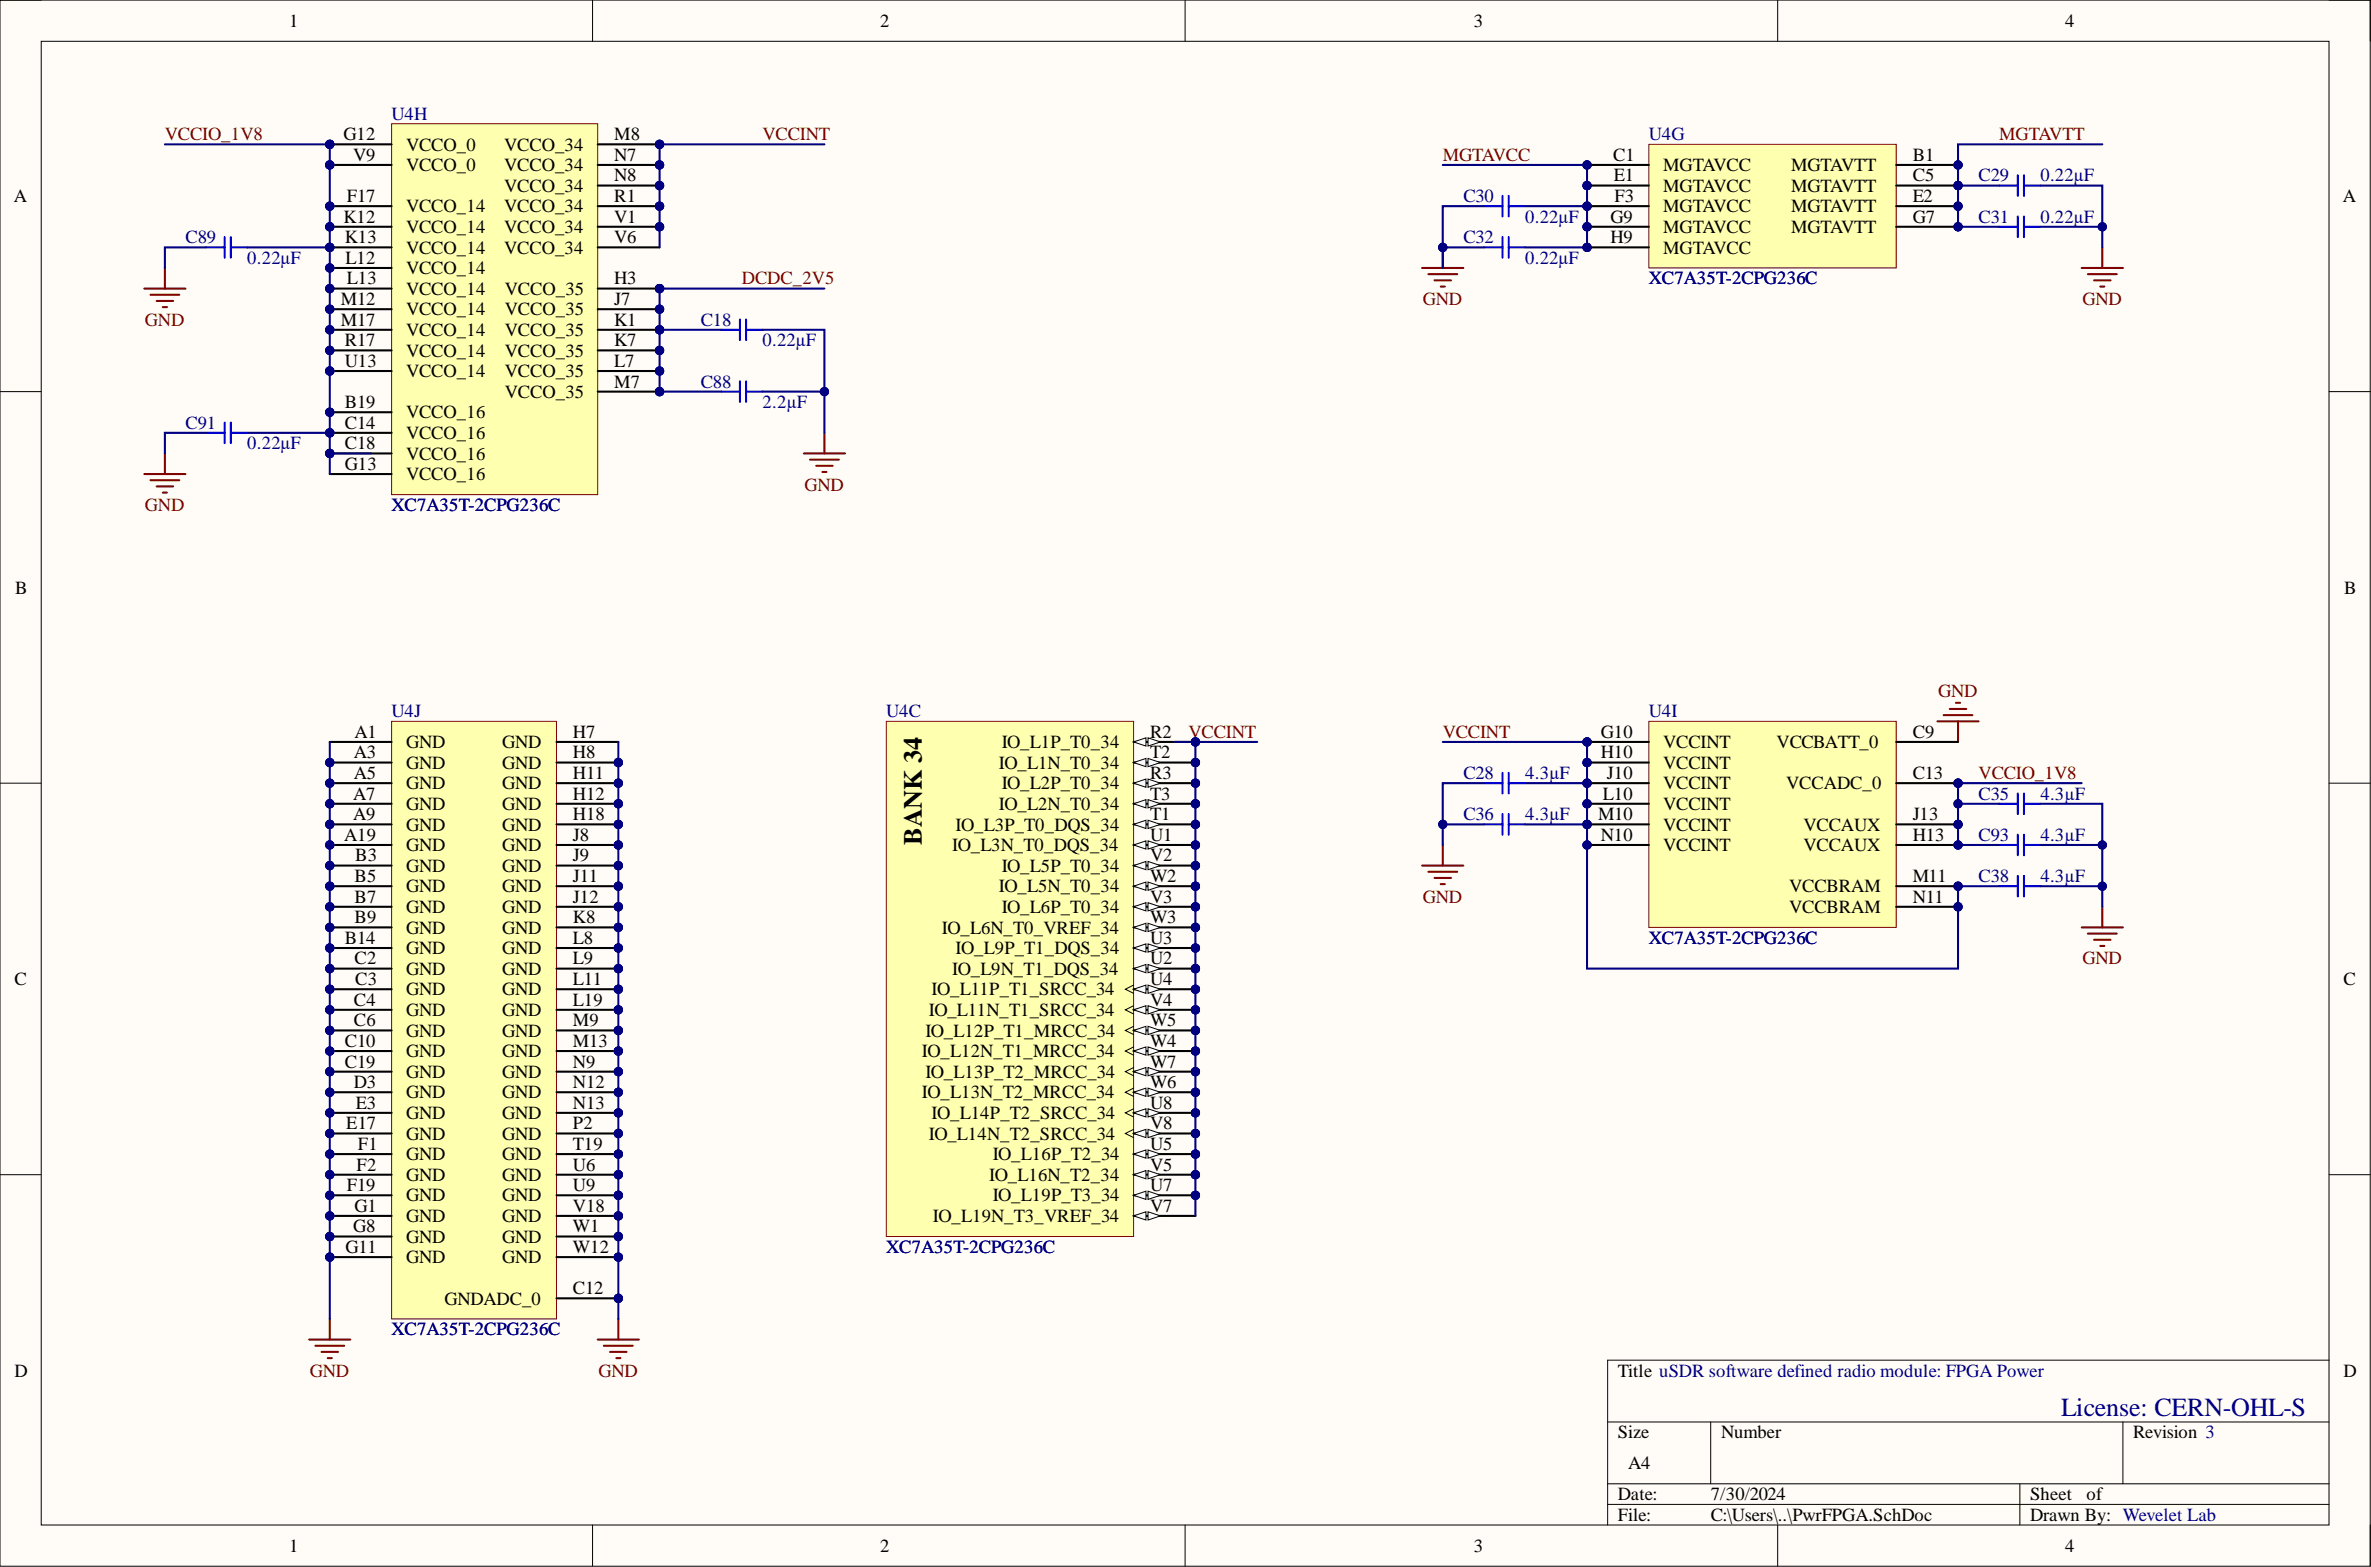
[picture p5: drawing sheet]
<svg xmlns="http://www.w3.org/2000/svg" width="292mm" height="193mm" viewBox="0 0 292 193" stroke-linecap="round" stroke-linejoin="round" font-family="sans-serif">
<defs><g id="words">
<text font-size="3.2" x="113.6" y="104.1" transform="rotate(-90 113.6 104.1)">BANK 34</text>
<text font-size="3.2" fill="#000080" x="253.9" y="174.4">License: CERN-OHL-S</text>
<g font-size="2.3">
<text x="35.6" y="3.3">1</text>
<text x="108.4" y="3.3">2</text>
<text x="181.6" y="3.3">3</text>
<text x="254.4" y="3.3">4</text>
<text x="42.3" y="17.3">G12</text>
<text x="75.7" y="17.3">M8</text>
<text x="43.5" y="19.8">V9</text>
<text x="50" y="21.1">VCCO_0</text>
<text x="50" y="18.5">VCCO_0</text>
<text x="62.1" y="18.5">VCCO_34</text>
<text x="62.1" y="21.1">VCCO_34</text>
<text x="62.1" y="23.6">VCCO_34</text>
<text x="75.7" y="19.8">N7</text>
<text x="75.7" y="22.3">N8</text>
<text x="198.7" y="19.8">C1</text>
<text x="198.8" y="22.3">E1</text>
<text x="204.9" y="21.1">MGTAVCC</text>
<text x="204.9" y="23.6">MGTAVCC</text>
<text x="220.7" y="21.1">MGTAVTT</text>
<text x="220.7" y="23.6">MGTAVTT</text>
<text x="235.6" y="19.8">B1</text>
<text x="235.6" y="22.3">C5</text>
<text x="1.7" y="24.9">A</text>
<text x="42.3" y="27.4">K12</text>
<text x="42.5" y="30">K13</text>
<text x="42.7" y="24.9">F17</text>
<text x="50" y="26.1">VCCO_14</text>
<text x="50" y="28.7">VCCO_14</text>
<text x="62.1" y="26.1">VCCO_34</text>
<text x="62.1" y="28.7">VCCO_34</text>
<text x="75.7" y="24.9">R1</text>
<text x="75.7" y="27.4">V1</text>
<text x="75.7" y="30">V6</text>
<text x="198.4" y="27.4">G9</text>
<text x="198.4" y="30">H9</text>
<text x="198.9" y="24.9">F3</text>
<text x="204.9" y="26.1">MGTAVCC</text>
<text x="204.9" y="28.7">MGTAVCC</text>
<text x="220.7" y="26.1">MGTAVTT</text>
<text x="220.7" y="28.7">MGTAVTT</text>
<text x="235.6" y="24.9">E2</text>
<text x="235.6" y="27.4">G7</text>
<text x="288.6" y="24.9">A</text>
<text x="42.6" y="32.5">L12</text>
<text x="42.7" y="35">L13</text>
<text x="50" y="31.2">VCCO_14</text>
<text x="50" y="33.8">VCCO_14</text>
<text x="62.1" y="31.2">VCCO_34</text>
<text x="75.7" y="35">H3</text>
<text x="204.9" y="31.2">MGTAVCC</text>
<text x="42" y="37.6">M12</text>
<text x="42" y="40.1">M17</text>
<text x="50" y="36.3">VCCO_14</text>
<text x="50" y="38.8">VCCO_14</text>
<text x="50" y="41.4">VCCO_14</text>
<text x="62.2" y="36.3">VCCO_35</text>
<text x="62.2" y="38.8">VCCO_35</text>
<text x="62.2" y="41.4">VCCO_35</text>
<text x="75.7" y="37.6">J7</text>
<text x="75.7" y="40.1">K1</text>
<text x="42.5" y="42.6">R17</text>
<text x="42.5" y="45.2">U13</text>
<text x="50" y="43.9">VCCO_14</text>
<text x="50" y="46.5">VCCO_14</text>
<text x="62.2" y="43.9">VCCO_35</text>
<text x="62.2" y="46.5">VCCO_35</text>
<text x="75.7" y="42.6">K7</text>
<text x="75.7" y="45.2">L7</text>
<text x="75.7" y="47.7">M7</text>
<text x="42.5" y="50.3">B19</text>
<text x="42.5" y="52.8">C14</text>
<text x="50" y="51.5">VCCO_16</text>
<text x="62.2" y="49">VCCO_35</text>
<text x="42.5" y="55.3">C18</text>
<text x="42.5" y="57.9">G13</text>
<text x="50" y="54.1">VCCO_16</text>
<text x="50" y="56.6">VCCO_16</text>
<text x="50" y="59.1">VCCO_16</text>
<text x="1.9" y="73.1">B</text>
<text x="288.8" y="73.1">B</text>
<text x="43.6" y="93.4">A3</text>
<text x="43.6" y="95.9">A5</text>
<text x="43.7" y="90.9">A1</text>
<text x="50" y="92.1">GND</text>
<text x="50" y="94.7">GND</text>
<text x="61.9" y="92.1">GND</text>
<text x="61.9" y="94.7">GND</text>
<text x="70.6" y="90.9">H7</text>
<text x="70.6" y="93.4">H8</text>
<text x="70.6" y="95.9">H11</text>
<text x="123.1" y="94.7">IO_L1N_T0_34</text>
<text x="123.4" y="92.1">IO_L1P_T0_34</text>
<text x="141.7" y="90.9">R2</text>
<text x="141.7" y="93.4">T2</text>
<text x="141.7" y="95.9">R3</text>
<text x="197.2" y="90.9">G10</text>
<text x="197.2" y="93.4">H10</text>
<text x="198" y="95.9">J10</text>
<text x="204.9" y="92.1">VCCINT</text>
<text x="204.9" y="94.7">VCCINT</text>
<text x="218.9" y="92.1">VCCBATT_0</text>
<text x="235.6" y="95.9">C13</text>
<text x="235.6" y="90.9">C9</text>
<text x="43.5" y="98.5">A7</text>
<text x="43.5" y="101">A9</text>
<text x="50" y="97.2">GND</text>
<text x="50" y="99.7">GND</text>
<text x="61.9" y="97.2">GND</text>
<text x="61.9" y="99.7">GND</text>
<text x="70.6" y="98.5">H12</text>
<text x="70.6" y="101">H18</text>
<text x="123.1" y="99.7">IO_L2N_T0_34</text>
<text x="123.4" y="97.2">IO_L2P_T0_34</text>
<text x="141.7" y="98.5">T3</text>
<text x="141.7" y="101">T1</text>
<text x="196.9" y="101">M10</text>
<text x="197.5" y="98.5">L10</text>
<text x="204.9" y="97.2">VCCINT</text>
<text x="204.9" y="99.7">VCCINT</text>
<text x="220.1" y="97.2">VCCADC_0</text>
<text x="235.6" y="101">J13</text>
<text x="42.4" y="103.5">A19</text>
<text x="43.8" y="106.1">B3</text>
<text x="50" y="102.3">GND</text>
<text x="50" y="104.8">GND</text>
<text x="50" y="107.4">GND</text>
<text x="61.9" y="102.3">GND</text>
<text x="61.9" y="104.8">GND</text>
<text x="61.9" y="107.4">GND</text>
<text x="70.6" y="103.5">J8</text>
<text x="70.6" y="106.1">J9</text>
<text x="117.3" y="104.8">IO_L3N_T0_DQS_34</text>
<text x="117.7" y="102.3">IO_L3P_T0_DQS_34</text>
<text x="123.4" y="107.4">IO_L5P_T0_34</text>
<text x="141.7" y="103.5">U1</text>
<text x="141.7" y="106.1">V2</text>
<text x="197.2" y="103.5">N10</text>
<text x="204.9" y="102.3">VCCINT</text>
<text x="204.9" y="104.8">VCCINT</text>
<text x="222.2" y="104.8">VCCAUX</text>
<text x="222.2" y="102.3">VCCAUX</text>
<text x="235.6" y="103.5">H13</text>
<text x="43.7" y="108.6">B5</text>
<text x="43.7" y="111.2">B7</text>
<text x="43.7" y="113.7">B9</text>
<text x="50" y="109.9">GND</text>
<text x="50" y="112.4">GND</text>
<text x="61.9" y="109.9">GND</text>
<text x="61.9" y="112.4">GND</text>
<text x="70.6" y="108.6">J11</text>
<text x="70.6" y="111.2">J12</text>
<text x="70.6" y="113.7">K8</text>
<text x="123.1" y="109.9">IO_L5N_T0_34</text>
<text x="123.4" y="112.4">IO_L6P_T0_34</text>
<text x="141.7" y="108.6">W2</text>
<text x="141.7" y="111.2">V3</text>
<text x="141.7" y="113.7">W3</text>
<text x="220.4" y="109.9">VCCBRAM</text>
<text x="220.4" y="112.4">VCCBRAM</text>
<text x="235.6" y="108.6">M11</text>
<text x="235.6" y="111.2">N11</text>
<text x="42.5" y="116.2">B14</text>
<text x="43.7" y="118.8">C2</text>
<text x="50" y="115">GND</text>
<text x="50" y="117.5">GND</text>
<text x="61.9" y="115">GND</text>
<text x="61.9" y="117.5">GND</text>
<text x="70.6" y="116.2">L8</text>
<text x="70.6" y="118.8">L9</text>
<text x="116" y="115">IO_L6N_T0_VREF_34</text>
<text x="117.7" y="117.5">IO_L9P_T1_DQS_34</text>
<text x="141.7" y="116.2">U3</text>
<text x="141.7" y="118.8">U2</text>
<text x="1.8" y="121.3">C</text>
<text x="43.6" y="123.8">C4</text>
<text x="43.8" y="121.3">C3</text>
<text x="50" y="120">GND</text>
<text x="50" y="122.6">GND</text>
<text x="50" y="125.1">GND</text>
<text x="61.9" y="120">GND</text>
<text x="61.9" y="122.6">GND</text>
<text x="61.9" y="125.1">GND</text>
<text x="70.6" y="121.3">L11</text>
<text x="70.6" y="123.8">L19</text>
<text x="114.4" y="125.1">IO_L11N_T1_SRCC_34</text>
<text x="114.8" y="122.6">IO_L11P_T1_SRCC_34</text>
<text x="117.3" y="120">IO_L9N_T1_DQS_34</text>
<text x="141.7" y="121.3">U4</text>
<text x="141.7" y="123.8">V4</text>
<text x="288.7" y="121.3">C</text>
<text x="42.5" y="128.9">C10</text>
<text x="42.5" y="131.5">C19</text>
<text x="43.6" y="126.4">C6</text>
<text x="50" y="127.7">GND</text>
<text x="50" y="130.2">GND</text>
<text x="61.9" y="127.7">GND</text>
<text x="61.9" y="130.2">GND</text>
<text x="70.6" y="126.4">M9</text>
<text x="70.6" y="128.9">M13</text>
<text x="70.6" y="131.5">N9</text>
<text x="113.6" y="130.2">IO_L12N_T1_MRCC_34</text>
<text x="114" y="127.7">IO_L12P_T1_MRCC_34</text>
<text x="141.7" y="126.4">W5</text>
<text x="141.7" y="128.9">W4</text>
<text x="141.7" y="131.5">W7</text>
<text x="43.6" y="134">D3</text>
<text x="43.8" y="136.5">E3</text>
<text x="50" y="132.7">GND</text>
<text x="50" y="135.3">GND</text>
<text x="50" y="137.8">GND</text>
<text x="61.9" y="132.7">GND</text>
<text x="61.9" y="135.3">GND</text>
<text x="61.9" y="137.8">GND</text>
<text x="70.6" y="134">N12</text>
<text x="70.6" y="136.5">N13</text>
<text x="113.6" y="135.3">IO_L13N_T2_MRCC_34</text>
<text x="114" y="132.7">IO_L13P_T2_MRCC_34</text>
<text x="114.8" y="137.8">IO_L14P_T2_SRCC_34</text>
<text x="141.7" y="134">W6</text>
<text x="141.7" y="136.5">U8</text>
<text x="42.7" y="139.1">E17</text>
<text x="44.1" y="141.6">F1</text>
<text x="50" y="140.3">GND</text>
<text x="50" y="142.9">GND</text>
<text x="61.9" y="140.3">GND</text>
<text x="61.9" y="142.9">GND</text>
<text x="70.6" y="139.1">P2</text>
<text x="70.6" y="141.6">T19</text>
<text x="114.4" y="140.3">IO_L14N_T2_SRCC_34</text>
<text x="122.3" y="142.9">IO_L16P_T2_34</text>
<text x="141.7" y="139.1">V8</text>
<text x="141.7" y="141.6">U5</text>
<text x="42.7" y="146.7">F19</text>
<text x="43.7" y="149.2">G1</text>
<text x="43.9" y="144.2">F2</text>
<text x="50" y="145.4">GND</text>
<text x="50" y="148">GND</text>
<text x="61.9" y="145.4">GND</text>
<text x="61.9" y="148">GND</text>
<text x="70.6" y="144.2">U6</text>
<text x="70.6" y="146.7">U9</text>
<text x="70.6" y="149.2">V18</text>
<text x="121.9" y="145.4">IO_L16N_T2_34</text>
<text x="122.3" y="148">IO_L19P_T3_34</text>
<text x="141.7" y="144.2">V5</text>
<text x="141.7" y="146.7">U7</text>
<text x="141.7" y="149.2">V7</text>
<text x="42.6" y="154.3">G11</text>
<text x="43.5" y="151.8">G8</text>
<text x="50" y="150.5">GND</text>
<text x="50" y="153">GND</text>
<text x="50" y="155.6">GND</text>
<text x="61.9" y="150.5">GND</text>
<text x="61.9" y="153">GND</text>
<text x="61.9" y="155.6">GND</text>
<text x="70.6" y="151.8">W1</text>
<text x="70.6" y="154.3">W12</text>
<text x="114.9" y="150.5">IO_L19N_T3_VREF_34</text>
<text x="54.8" y="160.6">GNDADC_0</text>
<text x="70.6" y="159.4">C12</text>
<text x="1.8" y="169.5">D</text>
<text x="199.3" y="169.5">Title uSDR software defined radio module: FPGA Power</text>
<text x="288.7" y="169.5">D</text>
<text x="199.3" y="177.1">Size</text>
<text x="212" y="177.1">Number</text>
<text x="262.8" y="177.1">Revision 3</text>
<text x="199.3" y="184.8">Date:</text>
<text x="200.6" y="180.9">A4</text>
<text x="210.8" y="184.8">7/30/2024</text>
<text x="250.1" y="184.8">Sheet</text>
<text x="257.1" y="184.8">of</text>
<text x="35.6" y="191.1">1</text>
<text x="108.4" y="191.1">2</text>
<text x="181.6" y="191.1">3</text>
<text x="199.3" y="187.3">File:</text>
<text x="210.8" y="187.3">C:\Users\..\PwrFPGA.SchDoc</text>
<text x="250.1" y="187.3">Drawn By: Wevelet Lab</text>
<text x="254.4" y="191.1">4</text>
</g>
<g font-size="2.3" fill="#800000">
<text x="20.3" y="17.3">VCCIO_1V8</text>
<text x="93.9" y="17.3">VCCINT</text>
<text x="246.3" y="17.3">MGTAVTT</text>
<text x="177.7" y="19.8">MGTAVCC</text>
<text x="91.4" y="35">DCDC_2V5</text>
<text x="17.9" y="40.1">GND</text>
<text x="175.3" y="37.6">GND</text>
<text x="256.5" y="37.6">GND</text>
<text x="17.9" y="62.9">GND</text>
<text x="99.1" y="60.4">GND</text>
<text x="238.8" y="85.8">GND</text>
<text x="146.4" y="90.9">VCCINT</text>
<text x="177.7" y="90.9">VCCINT</text>
<text x="243.8" y="95.9">VCCIO_1V8</text>
<text x="175.3" y="111.2">GND</text>
<text x="256.5" y="118.8">GND</text>
<text x="38.2" y="169.5">GND</text>
<text x="73.7" y="169.5">GND</text>
</g>
<g font-size="2.3" fill="#000080">
<text x="48.2" y="14.7">U4H</text>
<text x="203.1" y="17.3">U4G</text>
<text x="243.8" y="22.3">C29</text>
<text x="251.4" y="22.3">0.22µF</text>
<text x="22.9" y="30">C89</text>
<text x="180.3" y="24.9">C30</text>
<text x="180.3" y="30">C32</text>
<text x="187.9" y="27.4">0.22µF</text>
<text x="243.8" y="27.4">C31</text>
<text x="251.4" y="27.4">0.22µF</text>
<text x="30.5" y="32.5">0.22µF</text>
<text x="187.9" y="32.5">0.22µF</text>
<text x="203.1" y="35">XC7A35T-2CPG236C</text>
<text x="86.3" y="40.1">C18</text>
<text x="86.3" y="47.7">C88</text>
<text x="93.9" y="42.6">0.22µF</text>
<text x="22.9" y="52.8">C91</text>
<text x="93.9" y="50.3">2.2µF</text>
<text x="30.5" y="55.3">0.22µF</text>
<text x="48.2" y="62.9">XC7A35T-2CPG236C</text>
<text x="48.2" y="88.3">U4J</text>
<text x="109.2" y="88.3">U4C</text>
<text x="203.1" y="88.3">U4I</text>
<text x="180.3" y="95.9">C28</text>
<text x="187.9" y="95.9">4.3µF</text>
<text x="180.3" y="101">C36</text>
<text x="187.9" y="101">4.3µF</text>
<text x="243.8" y="98.5">C35</text>
<text x="251.4" y="98.5">4.3µF</text>
<text x="243.8" y="103.5">C93</text>
<text x="251.4" y="103.5">4.3µF</text>
<text x="243.8" y="108.6">C38</text>
<text x="251.4" y="108.6">4.3µF</text>
<text x="203.1" y="116.2">XC7A35T-2CPG236C</text>
<text x="109.2" y="154.3">XC7A35T-2CPG236C</text>
<text x="48.2" y="164.5">XC7A35T-2CPG236C</text>
</g>
</g></defs>
<path d="M0 0h292v192.9h-292z" fill-rule="evenodd" fill="#fffcf8"/>
<path d="M0 0h292v192.9h-292z" fill="none" stroke="#000" stroke-width=".12"/>
<path d="M5.1 5.1h281.8v182.7h-281.8z" fill-rule="evenodd" fill="#fffcf8"/>
<g fill="none" stroke="#000" stroke-width=".12">
<path d="M0 0h5.1M5.1 5.1h281.8v182.7h-281.8zM73 0v5.1M146 0v5.1M219 0v5.1M286.9 0h5.1v5.1M0 48.2h5.1M286.9 48.2h5.1M0 96.4h5.1M286.9 96.4h5.1M0 144.7h5.1M286.9 144.7h5.1"/>
<path d="M198.1 175.1h88.8M210.8 175.1v7.6M261.5 175.1v7.6M286.9 167.5h-88.8v20.3M73 187.8v5.1M146 187.8v5.1M198.1 182.7h88.8M198.1 185.3h88.8M219 187.8v5.1M248.8 182.7v5.1M292 187.8v5.1"/>
</g>
<circle cx="76.2" cy="159.9" r=".51" fill="#000080"/>
<circle cx="76.2" cy="159.9" r=".51" fill="none" stroke="#000080" stroke-width=".12"/>
<circle cx="40.6" cy="93.9" r=".51" fill="#000080"/>
<circle cx="40.6" cy="93.9" r=".51" fill="none" stroke="#000080" stroke-width=".12"/>
<circle cx="40.6" cy="96.4" r=".51" fill="#000080"/>
<circle cx="40.6" cy="96.4" r=".51" fill="none" stroke="#000080" stroke-width=".12"/>
<circle cx="40.6" cy="99" r=".51" fill="#000080"/>
<circle cx="40.6" cy="99" r=".51" fill="none" stroke="#000080" stroke-width=".12"/>
<circle cx="40.6" cy="101.5" r=".51" fill="#000080"/>
<circle cx="40.6" cy="101.5" r=".51" fill="none" stroke="#000080" stroke-width=".12"/>
<circle cx="40.6" cy="104.1" r=".51" fill="#000080"/>
<circle cx="40.6" cy="104.1" r=".51" fill="none" stroke="#000080" stroke-width=".12"/>
<circle cx="40.6" cy="106.6" r=".51" fill="#000080"/>
<circle cx="40.6" cy="106.6" r=".51" fill="none" stroke="#000080" stroke-width=".12"/>
<circle cx="40.6" cy="109.1" r=".51" fill="#000080"/>
<circle cx="40.6" cy="109.1" r=".51" fill="none" stroke="#000080" stroke-width=".12"/>
<circle cx="40.6" cy="111.7" r=".51" fill="#000080"/>
<circle cx="40.6" cy="111.7" r=".51" fill="none" stroke="#000080" stroke-width=".12"/>
<circle cx="40.6" cy="114.2" r=".51" fill="#000080"/>
<circle cx="40.6" cy="114.2" r=".51" fill="none" stroke="#000080" stroke-width=".12"/>
<circle cx="40.6" cy="116.7" r=".51" fill="#000080"/>
<circle cx="40.6" cy="116.7" r=".51" fill="none" stroke="#000080" stroke-width=".12"/>
<circle cx="40.6" cy="119.3" r=".51" fill="#000080"/>
<circle cx="40.6" cy="119.3" r=".51" fill="none" stroke="#000080" stroke-width=".12"/>
<circle cx="40.6" cy="121.8" r=".51" fill="#000080"/>
<circle cx="40.6" cy="121.8" r=".51" fill="none" stroke="#000080" stroke-width=".12"/>
<circle cx="40.6" cy="124.4" r=".51" fill="#000080"/>
<circle cx="40.6" cy="124.4" r=".51" fill="none" stroke="#000080" stroke-width=".12"/>
<circle cx="40.6" cy="126.9" r=".51" fill="#000080"/>
<circle cx="40.6" cy="126.9" r=".51" fill="none" stroke="#000080" stroke-width=".12"/>
<circle cx="40.6" cy="129.4" r=".51" fill="#000080"/>
<circle cx="40.6" cy="129.4" r=".51" fill="none" stroke="#000080" stroke-width=".12"/>
<circle cx="40.6" cy="132" r=".51" fill="#000080"/>
<circle cx="40.6" cy="132" r=".51" fill="none" stroke="#000080" stroke-width=".12"/>
<circle cx="40.6" cy="134.5" r=".51" fill="#000080"/>
<circle cx="40.6" cy="134.5" r=".51" fill="none" stroke="#000080" stroke-width=".12"/>
<circle cx="40.6" cy="137" r=".51" fill="#000080"/>
<circle cx="40.6" cy="137" r=".51" fill="none" stroke="#000080" stroke-width=".12"/>
<circle cx="40.6" cy="139.6" r=".51" fill="#000080"/>
<circle cx="40.6" cy="139.6" r=".51" fill="none" stroke="#000080" stroke-width=".12"/>
<circle cx="40.6" cy="142.1" r=".51" fill="#000080"/>
<circle cx="40.6" cy="142.1" r=".51" fill="none" stroke="#000080" stroke-width=".12"/>
<circle cx="40.6" cy="144.7" r=".51" fill="#000080"/>
<circle cx="40.6" cy="144.7" r=".51" fill="none" stroke="#000080" stroke-width=".12"/>
<circle cx="40.6" cy="147.2" r=".51" fill="#000080"/>
<circle cx="40.6" cy="147.2" r=".51" fill="none" stroke="#000080" stroke-width=".12"/>
<circle cx="40.6" cy="149.7" r=".51" fill="#000080"/>
<circle cx="40.6" cy="149.7" r=".51" fill="none" stroke="#000080" stroke-width=".12"/>
<circle cx="40.6" cy="152.3" r=".51" fill="#000080"/>
<circle cx="40.6" cy="152.3" r=".51" fill="none" stroke="#000080" stroke-width=".12"/>
<circle cx="40.6" cy="154.8" r=".51" fill="#000080"/>
<circle cx="40.6" cy="154.8" r=".51" fill="none" stroke="#000080" stroke-width=".12"/>
<circle cx="76.2" cy="93.9" r=".51" fill="#000080"/>
<circle cx="76.2" cy="93.9" r=".51" fill="none" stroke="#000080" stroke-width=".12"/>
<circle cx="76.2" cy="96.4" r=".51" fill="#000080"/>
<circle cx="76.2" cy="96.4" r=".51" fill="none" stroke="#000080" stroke-width=".12"/>
<circle cx="76.2" cy="99" r=".51" fill="#000080"/>
<circle cx="76.2" cy="99" r=".51" fill="none" stroke="#000080" stroke-width=".12"/>
<circle cx="76.2" cy="101.5" r=".51" fill="#000080"/>
<circle cx="76.2" cy="101.5" r=".51" fill="none" stroke="#000080" stroke-width=".12"/>
<circle cx="76.2" cy="104.1" r=".51" fill="#000080"/>
<circle cx="76.2" cy="104.1" r=".51" fill="none" stroke="#000080" stroke-width=".12"/>
<circle cx="76.2" cy="106.6" r=".51" fill="#000080"/>
<circle cx="76.2" cy="106.6" r=".51" fill="none" stroke="#000080" stroke-width=".12"/>
<circle cx="76.2" cy="109.1" r=".51" fill="#000080"/>
<circle cx="76.2" cy="109.1" r=".51" fill="none" stroke="#000080" stroke-width=".12"/>
<circle cx="76.2" cy="111.7" r=".51" fill="#000080"/>
<circle cx="76.2" cy="111.7" r=".51" fill="none" stroke="#000080" stroke-width=".12"/>
<circle cx="76.2" cy="114.2" r=".51" fill="#000080"/>
<circle cx="76.2" cy="114.2" r=".51" fill="none" stroke="#000080" stroke-width=".12"/>
<circle cx="76.2" cy="116.7" r=".51" fill="#000080"/>
<circle cx="76.2" cy="116.7" r=".51" fill="none" stroke="#000080" stroke-width=".12"/>
<circle cx="76.2" cy="119.3" r=".51" fill="#000080"/>
<circle cx="76.2" cy="119.3" r=".51" fill="none" stroke="#000080" stroke-width=".12"/>
<circle cx="76.2" cy="121.8" r=".51" fill="#000080"/>
<circle cx="76.2" cy="121.8" r=".51" fill="none" stroke="#000080" stroke-width=".12"/>
<circle cx="76.2" cy="124.4" r=".51" fill="#000080"/>
<circle cx="76.2" cy="124.4" r=".51" fill="none" stroke="#000080" stroke-width=".12"/>
<circle cx="76.2" cy="126.9" r=".51" fill="#000080"/>
<circle cx="76.2" cy="126.9" r=".51" fill="none" stroke="#000080" stroke-width=".12"/>
<circle cx="76.2" cy="129.4" r=".51" fill="#000080"/>
<circle cx="76.2" cy="129.4" r=".51" fill="none" stroke="#000080" stroke-width=".12"/>
<circle cx="76.2" cy="132" r=".51" fill="#000080"/>
<circle cx="76.2" cy="132" r=".51" fill="none" stroke="#000080" stroke-width=".12"/>
<circle cx="76.2" cy="134.5" r=".51" fill="#000080"/>
<circle cx="76.2" cy="134.5" r=".51" fill="none" stroke="#000080" stroke-width=".12"/>
<circle cx="76.2" cy="137" r=".51" fill="#000080"/>
<circle cx="76.2" cy="137" r=".51" fill="none" stroke="#000080" stroke-width=".12"/>
<circle cx="76.2" cy="139.6" r=".51" fill="#000080"/>
<circle cx="76.2" cy="139.6" r=".51" fill="none" stroke="#000080" stroke-width=".12"/>
<circle cx="76.2" cy="142.1" r=".51" fill="#000080"/>
<circle cx="76.2" cy="142.1" r=".51" fill="none" stroke="#000080" stroke-width=".12"/>
<circle cx="76.2" cy="144.7" r=".51" fill="#000080"/>
<circle cx="76.2" cy="144.7" r=".51" fill="none" stroke="#000080" stroke-width=".12"/>
<circle cx="76.2" cy="147.2" r=".51" fill="#000080"/>
<circle cx="76.2" cy="147.2" r=".51" fill="none" stroke="#000080" stroke-width=".12"/>
<circle cx="76.2" cy="149.7" r=".51" fill="#000080"/>
<circle cx="76.2" cy="149.7" r=".51" fill="none" stroke="#000080" stroke-width=".12"/>
<circle cx="76.2" cy="152.3" r=".51" fill="#000080"/>
<circle cx="76.2" cy="152.3" r=".51" fill="none" stroke="#000080" stroke-width=".12"/>
<circle cx="76.2" cy="154.8" r=".51" fill="#000080"/>
<circle cx="76.2" cy="154.8" r=".51" fill="none" stroke="#000080" stroke-width=".12"/>
<path d="M48.2 88.8h20.4v73.6h-20.4z" fill-rule="evenodd" fill="#ffffb0"/>
<path d="M48.2 88.8h20.4v73.6h-20.4z" fill="none" stroke="#800000" stroke-width=".12"/>
<path d="M68.6 159.9h7.6" fill="none" stroke="#000" stroke-width=".25"/>
<circle cx="76.2" cy="159.9" r=".51" fill="#000080"/>
<circle cx="76.2" cy="159.9" r=".51" fill="none" stroke="#000080" stroke-width=".12"/>
<path d="M40.6 91.4h7.6M40.6 93.9h7.6" fill="none" stroke="#000" stroke-width=".25"/>
<circle cx="40.6" cy="93.9" r=".51" fill="#000080"/>
<circle cx="40.6" cy="93.9" r=".51" fill="none" stroke="#000080" stroke-width=".12"/>
<path d="M40.6 96.4h7.6" fill="none" stroke="#000" stroke-width=".25"/>
<circle cx="40.6" cy="96.4" r=".51" fill="#000080"/>
<circle cx="40.6" cy="96.4" r=".51" fill="none" stroke="#000080" stroke-width=".12"/>
<path d="M40.6 99h7.6" fill="none" stroke="#000" stroke-width=".25"/>
<circle cx="40.6" cy="99" r=".51" fill="#000080"/>
<circle cx="40.6" cy="99" r=".51" fill="none" stroke="#000080" stroke-width=".12"/>
<path d="M40.6 101.5h7.6" fill="none" stroke="#000" stroke-width=".25"/>
<circle cx="40.6" cy="101.5" r=".51" fill="#000080"/>
<circle cx="40.6" cy="101.5" r=".51" fill="none" stroke="#000080" stroke-width=".12"/>
<path d="M40.6 104.1h7.6" fill="none" stroke="#000" stroke-width=".25"/>
<circle cx="40.6" cy="104.1" r=".51" fill="#000080"/>
<circle cx="40.6" cy="104.1" r=".51" fill="none" stroke="#000080" stroke-width=".12"/>
<path d="M40.6 106.6h7.6" fill="none" stroke="#000" stroke-width=".25"/>
<circle cx="40.6" cy="106.6" r=".51" fill="#000080"/>
<circle cx="40.6" cy="106.6" r=".51" fill="none" stroke="#000080" stroke-width=".12"/>
<path d="M40.6 109.1h7.6" fill="none" stroke="#000" stroke-width=".25"/>
<circle cx="40.6" cy="109.1" r=".51" fill="#000080"/>
<circle cx="40.6" cy="109.1" r=".51" fill="none" stroke="#000080" stroke-width=".12"/>
<path d="M40.6 111.7h7.6" fill="none" stroke="#000" stroke-width=".25"/>
<circle cx="40.6" cy="111.7" r=".51" fill="#000080"/>
<circle cx="40.6" cy="111.7" r=".51" fill="none" stroke="#000080" stroke-width=".12"/>
<path d="M40.6 114.2h7.6" fill="none" stroke="#000" stroke-width=".25"/>
<circle cx="40.6" cy="114.2" r=".51" fill="#000080"/>
<circle cx="40.6" cy="114.2" r=".51" fill="none" stroke="#000080" stroke-width=".12"/>
<path d="M40.6 116.7h7.6" fill="none" stroke="#000" stroke-width=".25"/>
<circle cx="40.6" cy="116.7" r=".51" fill="#000080"/>
<circle cx="40.6" cy="116.7" r=".51" fill="none" stroke="#000080" stroke-width=".12"/>
<path d="M40.6 119.3h7.6" fill="none" stroke="#000" stroke-width=".25"/>
<circle cx="40.6" cy="119.3" r=".51" fill="#000080"/>
<circle cx="40.6" cy="119.3" r=".51" fill="none" stroke="#000080" stroke-width=".12"/>
<path d="M40.6 121.8h7.6" fill="none" stroke="#000" stroke-width=".25"/>
<circle cx="40.6" cy="121.8" r=".51" fill="#000080"/>
<circle cx="40.6" cy="121.8" r=".51" fill="none" stroke="#000080" stroke-width=".12"/>
<path d="M40.6 124.4h7.6" fill="none" stroke="#000" stroke-width=".25"/>
<circle cx="40.6" cy="124.4" r=".51" fill="#000080"/>
<circle cx="40.6" cy="124.4" r=".51" fill="none" stroke="#000080" stroke-width=".12"/>
<path d="M40.6 126.9h7.6" fill="none" stroke="#000" stroke-width=".25"/>
<circle cx="40.6" cy="126.9" r=".51" fill="#000080"/>
<circle cx="40.6" cy="126.9" r=".51" fill="none" stroke="#000080" stroke-width=".12"/>
<path d="M40.6 129.4h7.6" fill="none" stroke="#000" stroke-width=".25"/>
<circle cx="40.6" cy="129.4" r=".51" fill="#000080"/>
<circle cx="40.6" cy="129.4" r=".51" fill="none" stroke="#000080" stroke-width=".12"/>
<path d="M40.6 132h7.6" fill="none" stroke="#000" stroke-width=".25"/>
<circle cx="40.6" cy="132" r=".51" fill="#000080"/>
<circle cx="40.6" cy="132" r=".51" fill="none" stroke="#000080" stroke-width=".12"/>
<path d="M40.6 134.5h7.6" fill="none" stroke="#000" stroke-width=".25"/>
<circle cx="40.6" cy="134.5" r=".51" fill="#000080"/>
<circle cx="40.6" cy="134.5" r=".51" fill="none" stroke="#000080" stroke-width=".12"/>
<path d="M40.6 137h7.6" fill="none" stroke="#000" stroke-width=".25"/>
<circle cx="40.6" cy="137" r=".51" fill="#000080"/>
<circle cx="40.6" cy="137" r=".51" fill="none" stroke="#000080" stroke-width=".12"/>
<path d="M40.6 139.6h7.6" fill="none" stroke="#000" stroke-width=".25"/>
<circle cx="40.6" cy="139.6" r=".51" fill="#000080"/>
<circle cx="40.6" cy="139.6" r=".51" fill="none" stroke="#000080" stroke-width=".12"/>
<path d="M40.6 142.1h7.6" fill="none" stroke="#000" stroke-width=".25"/>
<circle cx="40.6" cy="142.1" r=".51" fill="#000080"/>
<circle cx="40.6" cy="142.1" r=".51" fill="none" stroke="#000080" stroke-width=".12"/>
<path d="M40.6 144.7h7.6" fill="none" stroke="#000" stroke-width=".25"/>
<circle cx="40.6" cy="144.7" r=".51" fill="#000080"/>
<circle cx="40.6" cy="144.7" r=".51" fill="none" stroke="#000080" stroke-width=".12"/>
<path d="M40.6 147.2h7.6" fill="none" stroke="#000" stroke-width=".25"/>
<circle cx="40.6" cy="147.2" r=".51" fill="#000080"/>
<circle cx="40.6" cy="147.2" r=".51" fill="none" stroke="#000080" stroke-width=".12"/>
<path d="M40.6 149.7h7.6" fill="none" stroke="#000" stroke-width=".25"/>
<circle cx="40.6" cy="149.7" r=".51" fill="#000080"/>
<circle cx="40.6" cy="149.7" r=".51" fill="none" stroke="#000080" stroke-width=".12"/>
<path d="M40.6 152.3h7.6" fill="none" stroke="#000" stroke-width=".25"/>
<circle cx="40.6" cy="152.3" r=".51" fill="#000080"/>
<circle cx="40.6" cy="152.3" r=".51" fill="none" stroke="#000080" stroke-width=".12"/>
<path d="M40.6 154.8h7.6" fill="none" stroke="#000" stroke-width=".25"/>
<circle cx="40.6" cy="154.8" r=".51" fill="#000080"/>
<circle cx="40.6" cy="154.8" r=".51" fill="none" stroke="#000080" stroke-width=".12"/>
<path d="M68.6 91.4h7.6M68.6 93.9h7.6" fill="none" stroke="#000" stroke-width=".25"/>
<circle cx="76.2" cy="93.9" r=".51" fill="#000080"/>
<circle cx="76.2" cy="93.9" r=".51" fill="none" stroke="#000080" stroke-width=".12"/>
<path d="M68.6 96.4h7.6" fill="none" stroke="#000" stroke-width=".25"/>
<circle cx="76.2" cy="96.4" r=".51" fill="#000080"/>
<circle cx="76.2" cy="96.4" r=".51" fill="none" stroke="#000080" stroke-width=".12"/>
<path d="M68.6 99h7.6" fill="none" stroke="#000" stroke-width=".25"/>
<circle cx="76.2" cy="99" r=".51" fill="#000080"/>
<circle cx="76.2" cy="99" r=".51" fill="none" stroke="#000080" stroke-width=".12"/>
<path d="M68.6 101.5h7.6" fill="none" stroke="#000" stroke-width=".25"/>
<circle cx="76.2" cy="101.5" r=".51" fill="#000080"/>
<circle cx="76.2" cy="101.5" r=".51" fill="none" stroke="#000080" stroke-width=".12"/>
<path d="M68.6 104.1h7.6" fill="none" stroke="#000" stroke-width=".25"/>
<circle cx="76.2" cy="104.1" r=".51" fill="#000080"/>
<circle cx="76.2" cy="104.1" r=".51" fill="none" stroke="#000080" stroke-width=".12"/>
<path d="M68.6 106.6h7.6" fill="none" stroke="#000" stroke-width=".25"/>
<circle cx="76.2" cy="106.6" r=".51" fill="#000080"/>
<circle cx="76.2" cy="106.6" r=".51" fill="none" stroke="#000080" stroke-width=".12"/>
<path d="M68.6 109.1h7.6" fill="none" stroke="#000" stroke-width=".25"/>
<circle cx="76.2" cy="109.1" r=".51" fill="#000080"/>
<circle cx="76.2" cy="109.1" r=".51" fill="none" stroke="#000080" stroke-width=".12"/>
<path d="M68.6 111.7h7.6" fill="none" stroke="#000" stroke-width=".25"/>
<circle cx="76.2" cy="111.7" r=".51" fill="#000080"/>
<circle cx="76.2" cy="111.7" r=".51" fill="none" stroke="#000080" stroke-width=".12"/>
<path d="M68.6 114.2h7.6" fill="none" stroke="#000" stroke-width=".25"/>
<circle cx="76.2" cy="114.2" r=".51" fill="#000080"/>
<circle cx="76.2" cy="114.2" r=".51" fill="none" stroke="#000080" stroke-width=".12"/>
<path d="M68.6 116.7h7.6" fill="none" stroke="#000" stroke-width=".25"/>
<circle cx="76.2" cy="116.7" r=".51" fill="#000080"/>
<circle cx="76.2" cy="116.7" r=".51" fill="none" stroke="#000080" stroke-width=".12"/>
<path d="M68.6 119.3h7.6" fill="none" stroke="#000" stroke-width=".25"/>
<circle cx="76.2" cy="119.3" r=".51" fill="#000080"/>
<circle cx="76.2" cy="119.3" r=".51" fill="none" stroke="#000080" stroke-width=".12"/>
<path d="M68.6 121.8h7.6" fill="none" stroke="#000" stroke-width=".25"/>
<circle cx="76.2" cy="121.8" r=".51" fill="#000080"/>
<circle cx="76.2" cy="121.8" r=".51" fill="none" stroke="#000080" stroke-width=".12"/>
<path d="M68.6 124.4h7.6" fill="none" stroke="#000" stroke-width=".25"/>
<circle cx="76.2" cy="124.4" r=".51" fill="#000080"/>
<circle cx="76.2" cy="124.4" r=".51" fill="none" stroke="#000080" stroke-width=".12"/>
<path d="M68.6 126.9h7.6" fill="none" stroke="#000" stroke-width=".25"/>
<circle cx="76.2" cy="126.9" r=".51" fill="#000080"/>
<circle cx="76.2" cy="126.9" r=".51" fill="none" stroke="#000080" stroke-width=".12"/>
<path d="M68.6 129.4h7.6" fill="none" stroke="#000" stroke-width=".25"/>
<circle cx="76.2" cy="129.4" r=".51" fill="#000080"/>
<circle cx="76.2" cy="129.4" r=".51" fill="none" stroke="#000080" stroke-width=".12"/>
<path d="M68.6 132h7.6" fill="none" stroke="#000" stroke-width=".25"/>
<circle cx="76.2" cy="132" r=".51" fill="#000080"/>
<circle cx="76.2" cy="132" r=".51" fill="none" stroke="#000080" stroke-width=".12"/>
<path d="M68.6 134.5h7.6" fill="none" stroke="#000" stroke-width=".25"/>
<circle cx="76.2" cy="134.5" r=".51" fill="#000080"/>
<circle cx="76.2" cy="134.5" r=".51" fill="none" stroke="#000080" stroke-width=".12"/>
<path d="M68.6 137h7.6" fill="none" stroke="#000" stroke-width=".25"/>
<circle cx="76.2" cy="137" r=".51" fill="#000080"/>
<circle cx="76.2" cy="137" r=".51" fill="none" stroke="#000080" stroke-width=".12"/>
<path d="M68.6 139.6h7.6" fill="none" stroke="#000" stroke-width=".25"/>
<circle cx="76.2" cy="139.6" r=".51" fill="#000080"/>
<circle cx="76.2" cy="139.6" r=".51" fill="none" stroke="#000080" stroke-width=".12"/>
<path d="M68.6 142.1h7.6" fill="none" stroke="#000" stroke-width=".25"/>
<circle cx="76.2" cy="142.1" r=".51" fill="#000080"/>
<circle cx="76.2" cy="142.1" r=".51" fill="none" stroke="#000080" stroke-width=".12"/>
<path d="M68.6 144.7h7.6" fill="none" stroke="#000" stroke-width=".25"/>
<circle cx="76.2" cy="144.7" r=".51" fill="#000080"/>
<circle cx="76.2" cy="144.7" r=".51" fill="none" stroke="#000080" stroke-width=".12"/>
<path d="M68.6 147.2h7.6" fill="none" stroke="#000" stroke-width=".25"/>
<circle cx="76.2" cy="147.2" r=".51" fill="#000080"/>
<circle cx="76.2" cy="147.2" r=".51" fill="none" stroke="#000080" stroke-width=".12"/>
<path d="M68.6 149.7h7.6" fill="none" stroke="#000" stroke-width=".25"/>
<circle cx="76.2" cy="149.7" r=".51" fill="#000080"/>
<circle cx="76.2" cy="149.7" r=".51" fill="none" stroke="#000080" stroke-width=".12"/>
<path d="M68.6 152.3h7.6" fill="none" stroke="#000" stroke-width=".25"/>
<circle cx="76.2" cy="152.3" r=".51" fill="#000080"/>
<circle cx="76.2" cy="152.3" r=".51" fill="none" stroke="#000080" stroke-width=".12"/>
<path d="M68.6 154.8h7.6" fill="none" stroke="#000" stroke-width=".25"/>
<circle cx="76.2" cy="154.8" r=".51" fill="#000080"/>
<circle cx="76.2" cy="154.8" r=".51" fill="none" stroke="#000080" stroke-width=".12"/>
<g fill="none" stroke="#800000" stroke-width=".25">
<path d="M238.7 88.8h5.1M239.4 88.1h3.6M240.2 87.3h2M241 86.5h.5M241.2 88.8v2.6M38.1 165h5.1M38.8 165.7h3.6M39.6 166.5h2M40.4 167.2h.5M40.6 162.4v2.6M73.6 165h5.1M74.4 165.7h3.6"/>
<path d="M75.2 166.5h2M75.9 167.2h.5M76.2 162.4v2.6"/>
</g>
<path d="M182.8 96.4h2.3M185.1 95.2v2.5M185.9 95.2v2.5M185.9 96.4h2" fill="none" stroke="#00f" stroke-width=".25"/>
<circle cx="195.5" cy="20.3" r=".51" fill="#000080"/>
<circle cx="195.5" cy="20.3" r=".51" fill="none" stroke="#000080" stroke-width=".12"/>
<circle cx="195.5" cy="22.9" r=".51" fill="#000080"/>
<circle cx="195.5" cy="22.9" r=".51" fill="none" stroke="#000080" stroke-width=".12"/>
<circle cx="195.5" cy="25.4" r=".51" fill="#000080"/>
<circle cx="195.5" cy="25.4" r=".51" fill="none" stroke="#000080" stroke-width=".12"/>
<circle cx="195.5" cy="27.9" r=".51" fill="#000080"/>
<circle cx="195.5" cy="27.9" r=".51" fill="none" stroke="#000080" stroke-width=".12"/>
<circle cx="195.5" cy="30.5" r=".51" fill="#000080"/>
<circle cx="195.5" cy="30.5" r=".51" fill="none" stroke="#000080" stroke-width=".12"/>
<circle cx="241.2" cy="20.3" r=".51" fill="#000080"/>
<circle cx="241.2" cy="20.3" r=".51" fill="none" stroke="#000080" stroke-width=".12"/>
<circle cx="241.2" cy="22.9" r=".51" fill="#000080"/>
<circle cx="241.2" cy="22.9" r=".51" fill="none" stroke="#000080" stroke-width=".12"/>
<circle cx="241.2" cy="25.4" r=".51" fill="#000080"/>
<circle cx="241.2" cy="25.4" r=".51" fill="none" stroke="#000080" stroke-width=".12"/>
<circle cx="241.2" cy="27.9" r=".51" fill="#000080"/>
<circle cx="241.2" cy="27.9" r=".51" fill="none" stroke="#000080" stroke-width=".12"/>
<path d="M203.1 17.8h30.5v15.2h-30.5z" fill-rule="evenodd" fill="#ffffb0"/>
<path d="M203.1 17.8h30.5v15.2h-30.5z" fill="none" stroke="#800000" stroke-width=".12"/>
<path d="M195.5 20.3h7.6" fill="none" stroke="#000" stroke-width=".25"/>
<circle cx="195.5" cy="20.3" r=".51" fill="#000080"/>
<circle cx="195.5" cy="20.3" r=".51" fill="none" stroke="#000080" stroke-width=".12"/>
<path d="M195.5 22.9h7.6" fill="none" stroke="#000" stroke-width=".25"/>
<circle cx="195.5" cy="22.9" r=".51" fill="#000080"/>
<circle cx="195.5" cy="22.9" r=".51" fill="none" stroke="#000080" stroke-width=".12"/>
<path d="M195.5 25.4h7.6" fill="none" stroke="#000" stroke-width=".25"/>
<circle cx="195.5" cy="25.4" r=".51" fill="#000080"/>
<circle cx="195.5" cy="25.4" r=".51" fill="none" stroke="#000080" stroke-width=".12"/>
<path d="M195.5 27.9h7.6" fill="none" stroke="#000" stroke-width=".25"/>
<circle cx="195.5" cy="27.9" r=".51" fill="#000080"/>
<circle cx="195.5" cy="27.9" r=".51" fill="none" stroke="#000080" stroke-width=".12"/>
<path d="M195.5 30.5h7.6" fill="none" stroke="#000" stroke-width=".25"/>
<circle cx="195.5" cy="30.5" r=".51" fill="#000080"/>
<circle cx="195.5" cy="30.5" r=".51" fill="none" stroke="#000080" stroke-width=".12"/>
<path d="M233.6 20.3h7.6" fill="none" stroke="#000" stroke-width=".25"/>
<circle cx="241.2" cy="20.3" r=".51" fill="#000080"/>
<circle cx="241.2" cy="20.3" r=".51" fill="none" stroke="#000080" stroke-width=".12"/>
<path d="M233.6 22.9h7.6" fill="none" stroke="#000" stroke-width=".25"/>
<circle cx="241.2" cy="22.9" r=".51" fill="#000080"/>
<circle cx="241.2" cy="22.9" r=".51" fill="none" stroke="#000080" stroke-width=".12"/>
<path d="M233.6 25.4h7.6" fill="none" stroke="#000" stroke-width=".25"/>
<circle cx="241.2" cy="25.4" r=".51" fill="#000080"/>
<circle cx="241.2" cy="25.4" r=".51" fill="none" stroke="#000080" stroke-width=".12"/>
<path d="M233.6 27.9h7.6" fill="none" stroke="#000" stroke-width=".25"/>
<circle cx="241.2" cy="27.9" r=".51" fill="#000080"/>
<circle cx="241.2" cy="27.9" r=".51" fill="none" stroke="#000080" stroke-width=".12"/>
<path d="M182.8 25.4h2.3M185.1 24.1v2.6M185.9 24.1v2.6M185.9 25.4h2M246.3 22.9h2.3M246.3 27.9h2.3M248.6 21.6v2.5M248.6 26.7v2.5M249.3 21.6v2.5M249.3 26.7v2.5M249.3 22.9h2.1M249.3 27.9h2.1" fill="none" stroke="#00f" stroke-width=".25"/>
<path d="M175.2 33h5.1M176 33.8h3.5M176.7 34.5h2.1M177.5 35.3h.5M177.7 30.5v2.5M256.5 33h5M257.2 33.8h3.6M258 34.5h2M258.7 35.3h.6M259 30.5v2.5" fill="none" stroke="#800000" stroke-width=".25"/>
<circle cx="177.7" cy="30.5" r=".51" fill="#000080"/>
<circle cx="177.7" cy="30.5" r=".51" fill="none" stroke="#000080" stroke-width=".12"/>
<path d="M182.8 30.5h2.3M185.1 29.2v2.5M185.9 29.2v2.5M185.9 30.5h2" fill="none" stroke="#00f" stroke-width=".25"/>
<circle cx="195.5" cy="91.4" r=".51" fill="#000080"/>
<circle cx="195.5" cy="91.4" r=".51" fill="none" stroke="#000080" stroke-width=".12"/>
<circle cx="195.5" cy="93.9" r=".51" fill="#000080"/>
<circle cx="195.5" cy="93.9" r=".51" fill="none" stroke="#000080" stroke-width=".12"/>
<circle cx="195.5" cy="96.4" r=".51" fill="#000080"/>
<circle cx="195.5" cy="96.4" r=".51" fill="none" stroke="#000080" stroke-width=".12"/>
<circle cx="195.5" cy="99" r=".51" fill="#000080"/>
<circle cx="195.5" cy="99" r=".51" fill="none" stroke="#000080" stroke-width=".12"/>
<circle cx="195.5" cy="101.5" r=".51" fill="#000080"/>
<circle cx="195.5" cy="101.5" r=".51" fill="none" stroke="#000080" stroke-width=".12"/>
<circle cx="195.5" cy="104.1" r=".51" fill="#000080"/>
<circle cx="195.5" cy="104.1" r=".51" fill="none" stroke="#000080" stroke-width=".12"/>
<circle cx="241.2" cy="96.4" r=".51" fill="#000080"/>
<circle cx="241.2" cy="96.4" r=".51" fill="none" stroke="#000080" stroke-width=".12"/>
<circle cx="241.2" cy="109.1" r=".51" fill="#000080"/>
<circle cx="241.2" cy="109.1" r=".51" fill="none" stroke="#000080" stroke-width=".12"/>
<circle cx="241.2" cy="111.7" r=".51" fill="#000080"/>
<circle cx="241.2" cy="111.7" r=".51" fill="none" stroke="#000080" stroke-width=".12"/>
<circle cx="241.2" cy="104.1" r=".51" fill="#000080"/>
<circle cx="241.2" cy="104.1" r=".51" fill="none" stroke="#000080" stroke-width=".12"/>
<circle cx="241.2" cy="101.5" r=".51" fill="#000080"/>
<circle cx="241.2" cy="101.5" r=".51" fill="none" stroke="#000080" stroke-width=".12"/>
<path d="M203.1 88.8h30.5v25.4h-30.5z" fill-rule="evenodd" fill="#ffffb0"/>
<path d="M203.1 88.8h30.5v25.4h-30.5z" fill="none" stroke="#800000" stroke-width=".12"/>
<path d="M195.5 91.4h7.6" fill="none" stroke="#000" stroke-width=".25"/>
<circle cx="195.5" cy="91.4" r=".51" fill="#000080"/>
<circle cx="195.5" cy="91.4" r=".51" fill="none" stroke="#000080" stroke-width=".12"/>
<path d="M195.5 93.9h7.6" fill="none" stroke="#000" stroke-width=".25"/>
<circle cx="195.5" cy="93.9" r=".51" fill="#000080"/>
<circle cx="195.5" cy="93.9" r=".51" fill="none" stroke="#000080" stroke-width=".12"/>
<path d="M195.5 96.4h7.6" fill="none" stroke="#000" stroke-width=".25"/>
<circle cx="195.5" cy="96.4" r=".51" fill="#000080"/>
<circle cx="195.5" cy="96.4" r=".51" fill="none" stroke="#000080" stroke-width=".12"/>
<path d="M195.5 99h7.6" fill="none" stroke="#000" stroke-width=".25"/>
<circle cx="195.5" cy="99" r=".51" fill="#000080"/>
<circle cx="195.5" cy="99" r=".51" fill="none" stroke="#000080" stroke-width=".12"/>
<path d="M195.5 101.5h7.6" fill="none" stroke="#000" stroke-width=".25"/>
<circle cx="195.5" cy="101.5" r=".51" fill="#000080"/>
<circle cx="195.5" cy="101.5" r=".51" fill="none" stroke="#000080" stroke-width=".12"/>
<path d="M195.5 104.1h7.6" fill="none" stroke="#000" stroke-width=".25"/>
<circle cx="195.5" cy="104.1" r=".51" fill="#000080"/>
<circle cx="195.5" cy="104.1" r=".51" fill="none" stroke="#000080" stroke-width=".12"/>
<path d="M233.6 96.4h7.6" fill="none" stroke="#000" stroke-width=".25"/>
<circle cx="241.2" cy="96.4" r=".51" fill="#000080"/>
<circle cx="241.2" cy="96.4" r=".51" fill="none" stroke="#000080" stroke-width=".12"/>
<path d="M233.6 109.1h7.6" fill="none" stroke="#000" stroke-width=".25"/>
<circle cx="241.2" cy="109.1" r=".51" fill="#000080"/>
<circle cx="241.2" cy="109.1" r=".51" fill="none" stroke="#000080" stroke-width=".12"/>
<path d="M233.6 111.7h7.6" fill="none" stroke="#000" stroke-width=".25"/>
<circle cx="241.2" cy="111.7" r=".51" fill="#000080"/>
<circle cx="241.2" cy="111.7" r=".51" fill="none" stroke="#000080" stroke-width=".12"/>
<path d="M233.6 104.1h7.6" fill="none" stroke="#000" stroke-width=".25"/>
<circle cx="241.2" cy="104.1" r=".51" fill="#000080"/>
<circle cx="241.2" cy="104.1" r=".51" fill="none" stroke="#000080" stroke-width=".12"/>
<path d="M233.6 101.5h7.6" fill="none" stroke="#000" stroke-width=".25"/>
<circle cx="241.2" cy="101.5" r=".51" fill="#000080"/>
<circle cx="241.2" cy="101.5" r=".51" fill="none" stroke="#000080" stroke-width=".12"/>
<path d="M233.6 91.4h7.6" fill="none" stroke="#000" stroke-width=".25"/>
<g fill="none" stroke="#00f" stroke-width=".25">
<path d="M246.3 99h2.3M248.6 97.7v2.5M249.3 97.7v2.5M249.3 99h2.1M182.8 101.5h2.3M185.1 100.2v2.6M185.9 100.2v2.6M185.9 101.5h2M246.3 104.1h2.3M246.3 109.1h2.3M248.6 102.8v2.5M248.6 107.9v2.5"/>
<path d="M249.3 102.8v2.5M249.3 107.9v2.5M249.3 104.1h2.1M249.3 109.1h2.1"/>
</g>
<path d="M175.2 106.6h5.1M176 107.4h3.5M176.7 108.1h2.1M177.5 108.9h.5M177.7 104.1v2.5M256.5 114.2h5M257.2 115h3.6M258 115.7h2M258.7 116.5h.6M259 111.7v2.5" fill="none" stroke="#800000" stroke-width=".25"/>
<circle cx="40.6" cy="20.3" r=".51" fill="#000080"/>
<circle cx="40.6" cy="20.3" r=".51" fill="none" stroke="#000080" stroke-width=".12"/>
<circle cx="40.6" cy="17.8" r=".51" fill="#000080"/>
<circle cx="40.6" cy="17.8" r=".51" fill="none" stroke="#000080" stroke-width=".12"/>
<circle cx="40.6" cy="25.4" r=".51" fill="#000080"/>
<circle cx="40.6" cy="25.4" r=".51" fill="none" stroke="#000080" stroke-width=".12"/>
<circle cx="40.6" cy="27.9" r=".51" fill="#000080"/>
<circle cx="40.6" cy="27.9" r=".51" fill="none" stroke="#000080" stroke-width=".12"/>
<circle cx="40.6" cy="30.5" r=".51" fill="#000080"/>
<circle cx="40.6" cy="30.5" r=".51" fill="none" stroke="#000080" stroke-width=".12"/>
<circle cx="40.6" cy="33" r=".51" fill="#000080"/>
<circle cx="40.6" cy="33" r=".51" fill="none" stroke="#000080" stroke-width=".12"/>
<circle cx="40.6" cy="35.5" r=".51" fill="#000080"/>
<circle cx="40.6" cy="35.5" r=".51" fill="none" stroke="#000080" stroke-width=".12"/>
<circle cx="40.6" cy="38.1" r=".51" fill="#000080"/>
<circle cx="40.6" cy="38.1" r=".51" fill="none" stroke="#000080" stroke-width=".12"/>
<circle cx="40.6" cy="40.6" r=".51" fill="#000080"/>
<circle cx="40.6" cy="40.6" r=".51" fill="none" stroke="#000080" stroke-width=".12"/>
<circle cx="40.6" cy="43.2" r=".51" fill="#000080"/>
<circle cx="40.6" cy="43.2" r=".51" fill="none" stroke="#000080" stroke-width=".12"/>
<circle cx="40.6" cy="45.7" r=".51" fill="#000080"/>
<circle cx="40.6" cy="45.7" r=".51" fill="none" stroke="#000080" stroke-width=".12"/>
<circle cx="40.6" cy="50.8" r=".51" fill="#000080"/>
<circle cx="40.6" cy="50.8" r=".51" fill="none" stroke="#000080" stroke-width=".12"/>
<circle cx="40.6" cy="53.3" r=".51" fill="#000080"/>
<circle cx="40.6" cy="53.3" r=".51" fill="none" stroke="#000080" stroke-width=".12"/>
<circle cx="40.6" cy="55.8" r=".51" fill="#000080"/>
<circle cx="40.6" cy="55.8" r=".51" fill="none" stroke="#000080" stroke-width=".12"/>
<circle cx="81.3" cy="17.8" r=".51" fill="#000080"/>
<circle cx="81.3" cy="17.8" r=".51" fill="none" stroke="#000080" stroke-width=".12"/>
<circle cx="81.3" cy="20.3" r=".51" fill="#000080"/>
<circle cx="81.3" cy="20.3" r=".51" fill="none" stroke="#000080" stroke-width=".12"/>
<circle cx="81.3" cy="22.9" r=".51" fill="#000080"/>
<circle cx="81.3" cy="22.9" r=".51" fill="none" stroke="#000080" stroke-width=".12"/>
<circle cx="81.3" cy="25.4" r=".51" fill="#000080"/>
<circle cx="81.3" cy="25.4" r=".51" fill="none" stroke="#000080" stroke-width=".12"/>
<circle cx="81.3" cy="27.9" r=".51" fill="#000080"/>
<circle cx="81.3" cy="27.9" r=".51" fill="none" stroke="#000080" stroke-width=".12"/>
<circle cx="81.3" cy="35.5" r=".51" fill="#000080"/>
<circle cx="81.3" cy="35.5" r=".51" fill="none" stroke="#000080" stroke-width=".12"/>
<circle cx="81.3" cy="38.1" r=".51" fill="#000080"/>
<circle cx="81.3" cy="38.1" r=".51" fill="none" stroke="#000080" stroke-width=".12"/>
<circle cx="81.3" cy="40.6" r=".51" fill="#000080"/>
<circle cx="81.3" cy="40.6" r=".51" fill="none" stroke="#000080" stroke-width=".12"/>
<circle cx="81.3" cy="43.2" r=".51" fill="#000080"/>
<circle cx="81.3" cy="43.2" r=".51" fill="none" stroke="#000080" stroke-width=".12"/>
<circle cx="81.3" cy="45.7" r=".51" fill="#000080"/>
<circle cx="81.3" cy="45.7" r=".51" fill="none" stroke="#000080" stroke-width=".12"/>
<circle cx="81.3" cy="48.2" r=".51" fill="#000080"/>
<circle cx="81.3" cy="48.2" r=".51" fill="none" stroke="#000080" stroke-width=".12"/>
<path d="M48.2 15.2h25.4v45.7h-25.4z" fill-rule="evenodd" fill="#ffffb0"/>
<path d="M48.2 15.2h25.4v45.7h-25.4z" fill="none" stroke="#800000" stroke-width=".12"/>
<path d="M40.6 20.3h7.6" fill="none" stroke="#000" stroke-width=".25"/>
<circle cx="40.6" cy="20.3" r=".51" fill="#000080"/>
<circle cx="40.6" cy="20.3" r=".51" fill="none" stroke="#000080" stroke-width=".12"/>
<path d="M40.6 17.8h7.6" fill="none" stroke="#000" stroke-width=".25"/>
<circle cx="40.6" cy="17.8" r=".51" fill="#000080"/>
<circle cx="40.6" cy="17.8" r=".51" fill="none" stroke="#000080" stroke-width=".12"/>
<path d="M40.6 25.4h7.6" fill="none" stroke="#000" stroke-width=".25"/>
<circle cx="40.6" cy="25.4" r=".51" fill="#000080"/>
<circle cx="40.6" cy="25.4" r=".51" fill="none" stroke="#000080" stroke-width=".12"/>
<path d="M40.6 27.9h7.6" fill="none" stroke="#000" stroke-width=".25"/>
<circle cx="40.6" cy="27.9" r=".51" fill="#000080"/>
<circle cx="40.6" cy="27.9" r=".51" fill="none" stroke="#000080" stroke-width=".12"/>
<path d="M40.6 30.5h7.6" fill="none" stroke="#000" stroke-width=".25"/>
<circle cx="40.6" cy="30.5" r=".51" fill="#000080"/>
<circle cx="40.6" cy="30.5" r=".51" fill="none" stroke="#000080" stroke-width=".12"/>
<path d="M40.6 33h7.6" fill="none" stroke="#000" stroke-width=".25"/>
<circle cx="40.6" cy="33" r=".51" fill="#000080"/>
<circle cx="40.6" cy="33" r=".51" fill="none" stroke="#000080" stroke-width=".12"/>
<path d="M40.6 35.5h7.6" fill="none" stroke="#000" stroke-width=".25"/>
<circle cx="40.6" cy="35.5" r=".51" fill="#000080"/>
<circle cx="40.6" cy="35.5" r=".51" fill="none" stroke="#000080" stroke-width=".12"/>
<path d="M40.6 38.1h7.6" fill="none" stroke="#000" stroke-width=".25"/>
<circle cx="40.6" cy="38.1" r=".51" fill="#000080"/>
<circle cx="40.6" cy="38.1" r=".51" fill="none" stroke="#000080" stroke-width=".12"/>
<path d="M40.6 40.6h7.6" fill="none" stroke="#000" stroke-width=".25"/>
<circle cx="40.6" cy="40.6" r=".51" fill="#000080"/>
<circle cx="40.6" cy="40.6" r=".51" fill="none" stroke="#000080" stroke-width=".12"/>
<path d="M40.6 43.2h7.6" fill="none" stroke="#000" stroke-width=".25"/>
<circle cx="40.6" cy="43.2" r=".51" fill="#000080"/>
<circle cx="40.6" cy="43.2" r=".51" fill="none" stroke="#000080" stroke-width=".12"/>
<path d="M40.6 45.7h7.6" fill="none" stroke="#000" stroke-width=".25"/>
<circle cx="40.6" cy="45.7" r=".51" fill="#000080"/>
<circle cx="40.6" cy="45.7" r=".51" fill="none" stroke="#000080" stroke-width=".12"/>
<path d="M40.6 50.8h7.6" fill="none" stroke="#000" stroke-width=".25"/>
<circle cx="40.6" cy="50.8" r=".51" fill="#000080"/>
<circle cx="40.6" cy="50.8" r=".51" fill="none" stroke="#000080" stroke-width=".12"/>
<path d="M40.6 53.3h7.6" fill="none" stroke="#000" stroke-width=".25"/>
<circle cx="40.6" cy="53.3" r=".51" fill="#000080"/>
<circle cx="40.6" cy="53.3" r=".51" fill="none" stroke="#000080" stroke-width=".12"/>
<path d="M40.6 55.8h7.6" fill="none" stroke="#000" stroke-width=".25"/>
<circle cx="40.6" cy="55.8" r=".51" fill="#000080"/>
<circle cx="40.6" cy="55.8" r=".51" fill="none" stroke="#000080" stroke-width=".12"/>
<path d="M73.6 17.8h7.7M40.6 58.4h7.6" fill="none" stroke="#000" stroke-width=".25"/>
<circle cx="81.3" cy="17.8" r=".51" fill="#000080"/>
<circle cx="81.3" cy="17.8" r=".51" fill="none" stroke="#000080" stroke-width=".12"/>
<path d="M73.6 20.3h7.7" fill="none" stroke="#000" stroke-width=".25"/>
<circle cx="81.3" cy="20.3" r=".51" fill="#000080"/>
<circle cx="81.3" cy="20.3" r=".51" fill="none" stroke="#000080" stroke-width=".12"/>
<path d="M73.6 22.9h7.7" fill="none" stroke="#000" stroke-width=".25"/>
<circle cx="81.3" cy="22.9" r=".51" fill="#000080"/>
<circle cx="81.3" cy="22.9" r=".51" fill="none" stroke="#000080" stroke-width=".12"/>
<path d="M73.6 25.4h7.7" fill="none" stroke="#000" stroke-width=".25"/>
<circle cx="81.3" cy="25.4" r=".51" fill="#000080"/>
<circle cx="81.3" cy="25.4" r=".51" fill="none" stroke="#000080" stroke-width=".12"/>
<path d="M73.6 27.9h7.7" fill="none" stroke="#000" stroke-width=".25"/>
<circle cx="81.3" cy="27.9" r=".51" fill="#000080"/>
<circle cx="81.3" cy="27.9" r=".51" fill="none" stroke="#000080" stroke-width=".12"/>
<path d="M73.6 30.5h7.7M73.6 35.5h7.7" fill="none" stroke="#000" stroke-width=".25"/>
<circle cx="81.3" cy="35.5" r=".51" fill="#000080"/>
<circle cx="81.3" cy="35.5" r=".51" fill="none" stroke="#000080" stroke-width=".12"/>
<path d="M73.6 38.1h7.7" fill="none" stroke="#000" stroke-width=".25"/>
<circle cx="81.3" cy="38.1" r=".51" fill="#000080"/>
<circle cx="81.3" cy="38.1" r=".51" fill="none" stroke="#000080" stroke-width=".12"/>
<path d="M73.6 40.6h7.7" fill="none" stroke="#000" stroke-width=".25"/>
<circle cx="81.3" cy="40.6" r=".51" fill="#000080"/>
<circle cx="81.3" cy="40.6" r=".51" fill="none" stroke="#000080" stroke-width=".12"/>
<path d="M73.6 43.2h7.7" fill="none" stroke="#000" stroke-width=".25"/>
<circle cx="81.3" cy="43.2" r=".51" fill="#000080"/>
<circle cx="81.3" cy="43.2" r=".51" fill="none" stroke="#000080" stroke-width=".12"/>
<path d="M73.6 45.7h7.7" fill="none" stroke="#000" stroke-width=".25"/>
<circle cx="81.3" cy="45.7" r=".51" fill="#000080"/>
<circle cx="81.3" cy="45.7" r=".51" fill="none" stroke="#000080" stroke-width=".12"/>
<path d="M73.6 48.2h7.7" fill="none" stroke="#000" stroke-width=".25"/>
<circle cx="81.3" cy="48.2" r=".51" fill="#000080"/>
<circle cx="81.3" cy="48.2" r=".51" fill="none" stroke="#000080" stroke-width=".12"/>
<g fill="none" stroke="#00f" stroke-width=".25">
<path d="M25.4 30.5h2.3M27.7 29.2v2.5M28.4 29.2v2.5M28.4 30.5h2.1M91.2 39.3v2.6M91.9 39.3v2.6M25.4 53.3h2.3M27.7 52v2.6M28.4 52v2.6M28.4 53.3h2.1M88.9 40.6h2.3M88.9 48.2h2.3"/>
<path d="M91.2 47v2.5M91.9 47v2.5M91.9 40.6h2M91.9 48.2h2"/>
</g>
<g fill="none" stroke="#800000" stroke-width=".25">
<path d="M17.8 35.5h5.1M18.5 36.3h3.6M19.3 37.1h2M20.1 37.8h.5M20.3 33v2.5M17.8 58.4h5.1M18.5 59.1h3.6M19.3 59.9h2M20.3 55.8v2.6M99 55.8h5.1M99.8 56.6h3.5M100.6 57.4h2"/>
<path d="M101.3 58.1h.5M101.6 53.3v2.5M20.1 60.7h.5"/>
</g>
<circle cx="147.3" cy="91.4" r=".51" fill="#000080"/>
<circle cx="147.3" cy="91.4" r=".51" fill="none" stroke="#000080" stroke-width=".12"/>
<circle cx="147.3" cy="93.9" r=".51" fill="#000080"/>
<circle cx="147.3" cy="93.9" r=".51" fill="none" stroke="#000080" stroke-width=".12"/>
<circle cx="147.3" cy="96.4" r=".51" fill="#000080"/>
<circle cx="147.3" cy="96.4" r=".51" fill="none" stroke="#000080" stroke-width=".12"/>
<circle cx="147.3" cy="99" r=".51" fill="#000080"/>
<circle cx="147.3" cy="99" r=".51" fill="none" stroke="#000080" stroke-width=".12"/>
<circle cx="147.3" cy="101.5" r=".51" fill="#000080"/>
<circle cx="147.3" cy="101.5" r=".51" fill="none" stroke="#000080" stroke-width=".12"/>
<circle cx="147.3" cy="104.1" r=".51" fill="#000080"/>
<circle cx="147.3" cy="104.1" r=".51" fill="none" stroke="#000080" stroke-width=".12"/>
<circle cx="147.3" cy="106.6" r=".51" fill="#000080"/>
<circle cx="147.3" cy="106.6" r=".51" fill="none" stroke="#000080" stroke-width=".12"/>
<circle cx="147.3" cy="109.1" r=".51" fill="#000080"/>
<circle cx="147.3" cy="109.1" r=".51" fill="none" stroke="#000080" stroke-width=".12"/>
<circle cx="147.3" cy="111.7" r=".51" fill="#000080"/>
<circle cx="147.3" cy="111.7" r=".51" fill="none" stroke="#000080" stroke-width=".12"/>
<circle cx="147.3" cy="114.2" r=".51" fill="#000080"/>
<circle cx="147.3" cy="114.2" r=".51" fill="none" stroke="#000080" stroke-width=".12"/>
<circle cx="147.3" cy="116.7" r=".51" fill="#000080"/>
<circle cx="147.3" cy="116.7" r=".51" fill="none" stroke="#000080" stroke-width=".12"/>
<circle cx="147.3" cy="119.3" r=".51" fill="#000080"/>
<circle cx="147.3" cy="119.3" r=".51" fill="none" stroke="#000080" stroke-width=".12"/>
<circle cx="147.3" cy="121.8" r=".51" fill="#000080"/>
<circle cx="147.3" cy="121.8" r=".51" fill="none" stroke="#000080" stroke-width=".12"/>
<circle cx="147.3" cy="124.4" r=".51" fill="#000080"/>
<circle cx="147.3" cy="124.4" r=".51" fill="none" stroke="#000080" stroke-width=".12"/>
<circle cx="147.3" cy="126.9" r=".51" fill="#000080"/>
<circle cx="147.3" cy="126.9" r=".51" fill="none" stroke="#000080" stroke-width=".12"/>
<circle cx="147.3" cy="129.4" r=".51" fill="#000080"/>
<circle cx="147.3" cy="129.4" r=".51" fill="none" stroke="#000080" stroke-width=".12"/>
<circle cx="147.3" cy="132" r=".51" fill="#000080"/>
<circle cx="147.3" cy="132" r=".51" fill="none" stroke="#000080" stroke-width=".12"/>
<circle cx="147.3" cy="134.5" r=".51" fill="#000080"/>
<circle cx="147.3" cy="134.5" r=".51" fill="none" stroke="#000080" stroke-width=".12"/>
<circle cx="147.3" cy="137" r=".51" fill="#000080"/>
<circle cx="147.3" cy="137" r=".51" fill="none" stroke="#000080" stroke-width=".12"/>
<circle cx="147.3" cy="139.6" r=".51" fill="#000080"/>
<circle cx="147.3" cy="139.6" r=".51" fill="none" stroke="#000080" stroke-width=".12"/>
<circle cx="147.3" cy="142.1" r=".51" fill="#000080"/>
<circle cx="147.3" cy="142.1" r=".51" fill="none" stroke="#000080" stroke-width=".12"/>
<circle cx="147.3" cy="144.7" r=".51" fill="#000080"/>
<circle cx="147.3" cy="144.7" r=".51" fill="none" stroke="#000080" stroke-width=".12"/>
<circle cx="147.3" cy="147.2" r=".51" fill="#000080"/>
<circle cx="147.3" cy="147.2" r=".51" fill="none" stroke="#000080" stroke-width=".12"/>
<path d="M109.2 88.8h30.5v63.5h-30.5z" fill-rule="evenodd" fill="#ffffb0"/>
<path d="M109.2 88.8h30.5v63.5h-30.5z" fill="none" stroke="#800000" stroke-width=".12"/>
<path d="M139.7 91.4h7.6" fill="none" stroke="#000" stroke-width=".25"/>
<path d="M139.7 91.4l1.5-.5v1z" fill="#f8fcff"/>
<path d="M139.7 91.4l1.5-.5v1z" fill="none" stroke="#000" stroke-width=".12"/>
<path d="M141.4 90.9l1.6 .5-1.6 .5z" fill="#f8fcff"/>
<path d="M141.4 90.9l1.6 .5-1.6 .5z" fill="none" stroke="#000" stroke-width=".12"/>
<circle cx="147.3" cy="91.4" r=".51" fill="#000080"/>
<circle cx="147.3" cy="91.4" r=".51" fill="none" stroke="#000080" stroke-width=".12"/>
<path d="M139.7 93.9h7.6" fill="none" stroke="#000" stroke-width=".25"/>
<path d="M139.7 93.9l1.5-.5v1z" fill="#f8fcff"/>
<path d="M139.7 93.9l1.5-.5v1z" fill="none" stroke="#000" stroke-width=".12"/>
<path d="M141.4 93.4l1.6 .5-1.6 .5z" fill="#f8fcff"/>
<path d="M141.4 93.4l1.6 .5-1.6 .5z" fill="none" stroke="#000" stroke-width=".12"/>
<circle cx="147.3" cy="93.9" r=".51" fill="#000080"/>
<circle cx="147.3" cy="93.9" r=".51" fill="none" stroke="#000080" stroke-width=".12"/>
<path d="M139.7 96.4h7.6" fill="none" stroke="#000" stroke-width=".25"/>
<path d="M139.7 96.4l1.5-.5v1.1z" fill="#f8fcff"/>
<path d="M139.7 96.4l1.5-.5v1.1z" fill="none" stroke="#000" stroke-width=".12"/>
<path d="M141.4 95.9l1.6 .5-1.6 .6z" fill="#f8fcff"/>
<path d="M141.4 95.9l1.6 .5-1.6 .6z" fill="none" stroke="#000" stroke-width=".12"/>
<circle cx="147.3" cy="96.4" r=".51" fill="#000080"/>
<circle cx="147.3" cy="96.4" r=".51" fill="none" stroke="#000080" stroke-width=".12"/>
<path d="M139.7 99h7.6" fill="none" stroke="#000" stroke-width=".25"/>
<path d="M139.7 99l1.5-.5v1z" fill="#f8fcff"/>
<path d="M139.7 99l1.5-.5v1z" fill="none" stroke="#000" stroke-width=".12"/>
<path d="M141.4 98.5l1.6 .5-1.6 .5z" fill="#f8fcff"/>
<path d="M141.4 98.5l1.6 .5-1.6 .5z" fill="none" stroke="#000" stroke-width=".12"/>
<circle cx="147.3" cy="99" r=".51" fill="#000080"/>
<circle cx="147.3" cy="99" r=".51" fill="none" stroke="#000080" stroke-width=".12"/>
<path d="M139.7 101.5h7.6" fill="none" stroke="#000" stroke-width=".25"/>
<path d="M139.7 101.5l1.5-.5v1z" fill="#f8fcff"/>
<path d="M139.7 101.5l1.5-.5v1z" fill="none" stroke="#000" stroke-width=".12"/>
<path d="M141.4 101l1.6 .5-1.6 .5z" fill="#f8fcff"/>
<path d="M141.4 101l1.6 .5-1.6 .5z" fill="none" stroke="#000" stroke-width=".12"/>
<circle cx="147.3" cy="101.5" r=".51" fill="#000080"/>
<circle cx="147.3" cy="101.5" r=".51" fill="none" stroke="#000080" stroke-width=".12"/>
<path d="M139.7 104.1h7.6" fill="none" stroke="#000" stroke-width=".25"/>
<path d="M139.7 104.1l1.5-.6v1.1z" fill="#f8fcff"/>
<path d="M139.7 104.1l1.5-.6v1.1z" fill="none" stroke="#000" stroke-width=".12"/>
<path d="M141.4 103.5l1.6 .6-1.6 .5z" fill="#f8fcff"/>
<path d="M141.4 103.5l1.6 .6-1.6 .5z" fill="none" stroke="#000" stroke-width=".12"/>
<circle cx="147.3" cy="104.1" r=".51" fill="#000080"/>
<circle cx="147.3" cy="104.1" r=".51" fill="none" stroke="#000080" stroke-width=".12"/>
<path d="M139.7 106.6h7.6" fill="none" stroke="#000" stroke-width=".25"/>
<path d="M139.7 106.6l1.5-.5v1z" fill="#f8fcff"/>
<path d="M139.7 106.6l1.5-.5v1z" fill="none" stroke="#000" stroke-width=".12"/>
<path d="M141.4 106.1l1.6 .5-1.6 .5z" fill="#f8fcff"/>
<path d="M141.4 106.1l1.6 .5-1.6 .5z" fill="none" stroke="#000" stroke-width=".12"/>
<circle cx="147.3" cy="106.6" r=".51" fill="#000080"/>
<circle cx="147.3" cy="106.6" r=".51" fill="none" stroke="#000080" stroke-width=".12"/>
<path d="M139.7 109.1h7.6" fill="none" stroke="#000" stroke-width=".25"/>
<path d="M139.7 109.1l1.5-.5v1z" fill="#f8fcff"/>
<path d="M139.7 109.1l1.5-.5v1z" fill="none" stroke="#000" stroke-width=".12"/>
<path d="M141.4 108.6l1.6 .5-1.6 .5z" fill="#f8fcff"/>
<path d="M141.4 108.6l1.6 .5-1.6 .5z" fill="none" stroke="#000" stroke-width=".12"/>
<circle cx="147.3" cy="109.1" r=".51" fill="#000080"/>
<circle cx="147.3" cy="109.1" r=".51" fill="none" stroke="#000080" stroke-width=".12"/>
<path d="M139.7 111.7h7.6" fill="none" stroke="#000" stroke-width=".25"/>
<path d="M139.7 111.7l1.5-.5v1z" fill="#f8fcff"/>
<path d="M139.7 111.7l1.5-.5v1z" fill="none" stroke="#000" stroke-width=".12"/>
<path d="M141.4 111.2l1.6 .5-1.6 .5z" fill="#f8fcff"/>
<path d="M141.4 111.2l1.6 .5-1.6 .5z" fill="none" stroke="#000" stroke-width=".12"/>
<circle cx="147.3" cy="111.7" r=".51" fill="#000080"/>
<circle cx="147.3" cy="111.7" r=".51" fill="none" stroke="#000080" stroke-width=".12"/>
<path d="M139.7 114.2h7.6" fill="none" stroke="#000" stroke-width=".25"/>
<path d="M139.7 114.2l1.5-.5v1z" fill="#f8fcff"/>
<path d="M139.7 114.2l1.5-.5v1z" fill="none" stroke="#000" stroke-width=".12"/>
<path d="M141.4 113.7l1.6 .5-1.6 .5z" fill="#f8fcff"/>
<path d="M141.4 113.7l1.6 .5-1.6 .5z" fill="none" stroke="#000" stroke-width=".12"/>
<circle cx="147.3" cy="114.2" r=".51" fill="#000080"/>
<circle cx="147.3" cy="114.2" r=".51" fill="none" stroke="#000080" stroke-width=".12"/>
<path d="M139.7 116.7h7.6" fill="none" stroke="#000" stroke-width=".25"/>
<path d="M139.7 116.7l1.5-.5v1.1z" fill="#f8fcff"/>
<path d="M139.7 116.7l1.5-.5v1.1z" fill="none" stroke="#000" stroke-width=".12"/>
<path d="M141.4 116.2l1.6 .5-1.6 .6z" fill="#f8fcff"/>
<path d="M141.4 116.2l1.6 .5-1.6 .6z" fill="none" stroke="#000" stroke-width=".12"/>
<circle cx="147.3" cy="116.7" r=".51" fill="#000080"/>
<circle cx="147.3" cy="116.7" r=".51" fill="none" stroke="#000080" stroke-width=".12"/>
<path d="M139.7 119.3h7.6" fill="none" stroke="#000" stroke-width=".25"/>
<path d="M139.7 119.3l1.5-.5v1z" fill="#f8fcff"/>
<path d="M139.7 119.3l1.5-.5v1z" fill="none" stroke="#000" stroke-width=".12"/>
<path d="M141.4 118.8l1.6 .5-1.6 .5z" fill="#f8fcff"/>
<path d="M141.4 118.8l1.6 .5-1.6 .5z" fill="none" stroke="#000" stroke-width=".12"/>
<circle cx="147.3" cy="119.3" r=".51" fill="#000080"/>
<circle cx="147.3" cy="119.3" r=".51" fill="none" stroke="#000080" stroke-width=".12"/>
<path d="M139.7 121.8h7.6" fill="none" stroke="#000" stroke-width=".25"/>
<path d="M139.7 121.8l1.5-.5v1z" fill="#f8fcff"/>
<path d="M139.7 121.8l1.5-.5v1z" fill="none" stroke="#000" stroke-width=".12"/>
<path d="M141.4 121.3l1.6 .5-1.6 .5z" fill="#f8fcff"/>
<path d="M141.4 121.3l1.6 .5-1.6 .5z" fill="none" stroke="#000" stroke-width=".12"/>
<circle cx="147.3" cy="121.8" r=".51" fill="#000080"/>
<circle cx="147.3" cy="121.8" r=".51" fill="none" stroke="#000080" stroke-width=".12"/>
<path d="M139.7 121.3l-1.1 .5 1.1 .5" fill="none" stroke="#000" stroke-width=".12"/>
<path d="M139.7 124.4h7.6" fill="none" stroke="#000" stroke-width=".25"/>
<path d="M139.7 124.4l1.5-.6v1.1z" fill="#f8fcff"/>
<path d="M139.7 124.4l1.5-.6v1.1z" fill="none" stroke="#000" stroke-width=".12"/>
<path d="M141.4 123.8l1.6 .6-1.6 .5z" fill="#f8fcff"/>
<path d="M141.4 123.8l1.6 .6-1.6 .5z" fill="none" stroke="#000" stroke-width=".12"/>
<circle cx="147.3" cy="124.4" r=".51" fill="#000080"/>
<circle cx="147.3" cy="124.4" r=".51" fill="none" stroke="#000080" stroke-width=".12"/>
<path d="M139.7 123.8l-1.1 .6 1.1 .5" fill="none" stroke="#000" stroke-width=".12"/>
<path d="M139.7 126.9h7.6" fill="none" stroke="#000" stroke-width=".25"/>
<path d="M139.7 126.9l1.5-.5v1z" fill="#f8fcff"/>
<path d="M139.7 126.9l1.5-.5v1z" fill="none" stroke="#000" stroke-width=".12"/>
<path d="M141.4 126.4l1.6 .5-1.6 .5z" fill="#f8fcff"/>
<path d="M141.4 126.4l1.6 .5-1.6 .5z" fill="none" stroke="#000" stroke-width=".12"/>
<circle cx="147.3" cy="126.9" r=".51" fill="#000080"/>
<circle cx="147.3" cy="126.9" r=".51" fill="none" stroke="#000080" stroke-width=".12"/>
<path d="M139.7 126.4l-1.1 .5 1.1 .5" fill="none" stroke="#000" stroke-width=".12"/>
<path d="M139.7 129.4h7.6" fill="none" stroke="#000" stroke-width=".25"/>
<path d="M139.7 129.4l1.5-.5v1z" fill="#f8fcff"/>
<path d="M139.7 129.4l1.5-.5v1z" fill="none" stroke="#000" stroke-width=".12"/>
<path d="M141.4 128.9l1.6 .5-1.6 .5z" fill="#f8fcff"/>
<path d="M141.4 128.9l1.6 .5-1.6 .5z" fill="none" stroke="#000" stroke-width=".12"/>
<circle cx="147.3" cy="129.4" r=".51" fill="#000080"/>
<circle cx="147.3" cy="129.4" r=".51" fill="none" stroke="#000080" stroke-width=".12"/>
<path d="M139.7 128.9l-1.1 .5 1.1 .5" fill="none" stroke="#000" stroke-width=".12"/>
<path d="M139.7 132h7.6" fill="none" stroke="#000" stroke-width=".25"/>
<path d="M139.7 132l1.5-.5v1z" fill="#f8fcff"/>
<path d="M139.7 132l1.5-.5v1z" fill="none" stroke="#000" stroke-width=".12"/>
<path d="M141.4 131.5l1.6 .5-1.6 .5z" fill="#f8fcff"/>
<path d="M141.4 131.5l1.6 .5-1.6 .5z" fill="none" stroke="#000" stroke-width=".12"/>
<circle cx="147.3" cy="132" r=".51" fill="#000080"/>
<circle cx="147.3" cy="132" r=".51" fill="none" stroke="#000080" stroke-width=".12"/>
<path d="M139.7 131.5l-1.1 .5 1.1 .5" fill="none" stroke="#000" stroke-width=".12"/>
<path d="M139.7 134.5h7.6" fill="none" stroke="#000" stroke-width=".25"/>
<path d="M139.7 134.5l1.5-.5v1z" fill="#f8fcff"/>
<path d="M139.7 134.5l1.5-.5v1z" fill="none" stroke="#000" stroke-width=".12"/>
<path d="M141.4 134l1.6 .5-1.6 .5z" fill="#f8fcff"/>
<path d="M141.4 134l1.6 .5-1.6 .5z" fill="none" stroke="#000" stroke-width=".12"/>
<circle cx="147.3" cy="134.5" r=".51" fill="#000080"/>
<circle cx="147.3" cy="134.5" r=".51" fill="none" stroke="#000080" stroke-width=".12"/>
<path d="M139.7 134l-1.1 .5 1.1 .5" fill="none" stroke="#000" stroke-width=".12"/>
<path d="M139.7 137h7.6" fill="none" stroke="#000" stroke-width=".25"/>
<path d="M139.7 137l1.5-.5v1.1z" fill="#f8fcff"/>
<path d="M139.7 137l1.5-.5v1.1z" fill="none" stroke="#000" stroke-width=".12"/>
<path d="M141.4 136.5l1.6 .5-1.6 .6z" fill="#f8fcff"/>
<path d="M141.4 136.5l1.6 .5-1.6 .6z" fill="none" stroke="#000" stroke-width=".12"/>
<circle cx="147.3" cy="137" r=".51" fill="#000080"/>
<circle cx="147.3" cy="137" r=".51" fill="none" stroke="#000080" stroke-width=".12"/>
<path d="M139.7 136.5l-1.1 .5 1.1 .6" fill="none" stroke="#000" stroke-width=".12"/>
<path d="M139.7 139.6h7.6" fill="none" stroke="#000" stroke-width=".25"/>
<path d="M139.7 139.6l1.5-.5v1z" fill="#f8fcff"/>
<path d="M139.7 139.6l1.5-.5v1z" fill="none" stroke="#000" stroke-width=".12"/>
<path d="M141.4 139.1l1.6 .5-1.6 .5z" fill="#f8fcff"/>
<path d="M141.4 139.1l1.6 .5-1.6 .5z" fill="none" stroke="#000" stroke-width=".12"/>
<circle cx="147.3" cy="139.6" r=".51" fill="#000080"/>
<circle cx="147.3" cy="139.6" r=".51" fill="none" stroke="#000080" stroke-width=".12"/>
<path d="M139.7 139.1l-1.1 .5 1.1 .5" fill="none" stroke="#000" stroke-width=".12"/>
<path d="M139.7 142.1h7.6" fill="none" stroke="#000" stroke-width=".25"/>
<path d="M139.7 142.1l1.5-.5v1z" fill="#f8fcff"/>
<path d="M139.7 142.1l1.5-.5v1z" fill="none" stroke="#000" stroke-width=".12"/>
<path d="M141.4 141.6l1.6 .5-1.6 .5z" fill="#f8fcff"/>
<path d="M141.4 141.6l1.6 .5-1.6 .5z" fill="none" stroke="#000" stroke-width=".12"/>
<circle cx="147.3" cy="142.1" r=".51" fill="#000080"/>
<circle cx="147.3" cy="142.1" r=".51" fill="none" stroke="#000080" stroke-width=".12"/>
<path d="M139.7 144.7h7.6" fill="none" stroke="#000" stroke-width=".25"/>
<path d="M139.7 144.7l1.5-.5v1z" fill="#f8fcff"/>
<path d="M139.7 144.7l1.5-.5v1z" fill="none" stroke="#000" stroke-width=".12"/>
<path d="M141.4 144.2l1.6 .5-1.6 .5z" fill="#f8fcff"/>
<path d="M141.4 144.2l1.6 .5-1.6 .5z" fill="none" stroke="#000" stroke-width=".12"/>
<circle cx="147.3" cy="144.7" r=".51" fill="#000080"/>
<circle cx="147.3" cy="144.7" r=".51" fill="none" stroke="#000080" stroke-width=".12"/>
<path d="M139.7 147.2h7.6" fill="none" stroke="#000" stroke-width=".25"/>
<path d="M139.7 147.2l1.5-.5v1z" fill="#f8fcff"/>
<path d="M139.7 147.2l1.5-.5v1z" fill="none" stroke="#000" stroke-width=".12"/>
<path d="M141.4 146.7l1.6 .5-1.6 .5z" fill="#f8fcff"/>
<path d="M141.4 146.7l1.6 .5-1.6 .5z" fill="none" stroke="#000" stroke-width=".12"/>
<circle cx="147.3" cy="147.2" r=".51" fill="#000080"/>
<circle cx="147.3" cy="147.2" r=".51" fill="none" stroke="#000080" stroke-width=".12"/>
<path d="M139.7 149.7h7.6" fill="none" stroke="#000" stroke-width=".25"/>
<path d="M139.7 149.7l1.5-.5v1z" fill="#f8fcff"/>
<path d="M139.7 149.7l1.5-.5v1z" fill="none" stroke="#000" stroke-width=".12"/>
<path d="M141.4 149.2l1.6 .5-1.6 .5z" fill="#f8fcff"/>
<path d="M141.4 149.2l1.6 .5-1.6 .5z" fill="none" stroke="#000" stroke-width=".12"/>
<path d="M147.3 119.3v30.4" fill="none" stroke="#000080" stroke-width=".25"/>
<circle cx="147.3" cy="119.3" r=".51" fill="#000080"/>
<circle cx="147.3" cy="119.3" r=".51" fill="none" stroke="#000080" stroke-width=".12"/>
<circle cx="147.3" cy="121.8" r=".51" fill="#000080"/>
<circle cx="147.3" cy="121.8" r=".51" fill="none" stroke="#000080" stroke-width=".12"/>
<circle cx="147.3" cy="124.4" r=".51" fill="#000080"/>
<circle cx="147.3" cy="124.4" r=".51" fill="none" stroke="#000080" stroke-width=".12"/>
<circle cx="147.3" cy="126.9" r=".51" fill="#000080"/>
<circle cx="147.3" cy="126.9" r=".51" fill="none" stroke="#000080" stroke-width=".12"/>
<circle cx="147.3" cy="129.4" r=".51" fill="#000080"/>
<circle cx="147.3" cy="129.4" r=".51" fill="none" stroke="#000080" stroke-width=".12"/>
<circle cx="147.3" cy="132" r=".51" fill="#000080"/>
<circle cx="147.3" cy="132" r=".51" fill="none" stroke="#000080" stroke-width=".12"/>
<circle cx="147.3" cy="134.5" r=".51" fill="#000080"/>
<circle cx="147.3" cy="134.5" r=".51" fill="none" stroke="#000080" stroke-width=".12"/>
<circle cx="147.3" cy="137" r=".51" fill="#000080"/>
<circle cx="147.3" cy="137" r=".51" fill="none" stroke="#000080" stroke-width=".12"/>
<circle cx="147.3" cy="139.6" r=".51" fill="#000080"/>
<circle cx="147.3" cy="139.6" r=".51" fill="none" stroke="#000080" stroke-width=".12"/>
<circle cx="147.3" cy="142.1" r=".51" fill="#000080"/>
<circle cx="147.3" cy="142.1" r=".51" fill="none" stroke="#000080" stroke-width=".12"/>
<circle cx="147.3" cy="144.7" r=".51" fill="#000080"/>
<circle cx="147.3" cy="144.7" r=".51" fill="none" stroke="#000080" stroke-width=".12"/>
<circle cx="147.3" cy="147.2" r=".51" fill="#000080"/>
<circle cx="147.3" cy="147.2" r=".51" fill="none" stroke="#000080" stroke-width=".12"/>
<path d="M20.3 17.8h20.3M25.4 30.5h-5.1v2.5M25.4 53.3h-5.1v2.5" fill="none" stroke="#000080" stroke-width=".25"/>
<circle cx="40.6" cy="17.8" r=".51" fill="#000080"/>
<circle cx="40.6" cy="17.8" r=".51" fill="none" stroke="#000080" stroke-width=".12"/>
<path d="M30.5 53.3h10.1" fill="none" stroke="#000080" stroke-width=".25"/>
<circle cx="40.6" cy="53.3" r=".51" fill="#000080"/>
<circle cx="40.6" cy="53.3" r=".51" fill="none" stroke="#000080" stroke-width=".12"/>
<path d="M30.5 30.5h10.1" fill="none" stroke="#000080" stroke-width=".25"/>
<circle cx="40.6" cy="30.5" r=".51" fill="#000080"/>
<circle cx="40.6" cy="30.5" r=".51" fill="none" stroke="#000080" stroke-width=".12"/>
<path d="M45.7 55.8h-5.1v2.6" fill="none" stroke="#000080" stroke-width=".25"/>
<circle cx="40.6" cy="55.8" r=".51" fill="#000080"/>
<circle cx="40.6" cy="55.8" r=".51" fill="none" stroke="#000080" stroke-width=".12"/>
<path d="M81.3 48.2h7.6" fill="none" stroke="#000080" stroke-width=".25"/>
<circle cx="81.3" cy="48.2" r=".51" fill="#000080"/>
<circle cx="81.3" cy="48.2" r=".51" fill="none" stroke="#000080" stroke-width=".12"/>
<path d="M81.3 40.6h7.6" fill="none" stroke="#000080" stroke-width=".25"/>
<circle cx="81.3" cy="40.6" r=".51" fill="#000080"/>
<circle cx="81.3" cy="40.6" r=".51" fill="none" stroke="#000080" stroke-width=".12"/>
<path d="M81.3 35.5h20.3" fill="none" stroke="#000080" stroke-width=".25"/>
<circle cx="81.3" cy="35.5" r=".51" fill="#000080"/>
<circle cx="81.3" cy="35.5" r=".51" fill="none" stroke="#000080" stroke-width=".12"/>
<path d="M81.3 17.8h20.3" fill="none" stroke="#000080" stroke-width=".25"/>
<circle cx="81.3" cy="17.8" r=".51" fill="#000080"/>
<circle cx="81.3" cy="17.8" r=".51" fill="none" stroke="#000080" stroke-width=".12"/>
<path d="M93.9 48.2h7.7" fill="none" stroke="#000080" stroke-width=".25"/>
<circle cx="101.6" cy="48.2" r=".51" fill="#000080"/>
<circle cx="101.6" cy="48.2" r=".51" fill="none" stroke="#000080" stroke-width=".12"/>
<path d="M93.9 40.6h7.7v12.7" fill="none" stroke="#000080" stroke-width=".25"/>
<circle cx="101.6" cy="48.2" r=".51" fill="#000080"/>
<circle cx="101.6" cy="48.2" r=".51" fill="none" stroke="#000080" stroke-width=".12"/>
<path d="M144.7 91.4h10.2" fill="none" stroke="#000080" stroke-width=".25"/>
<circle cx="147.3" cy="91.4" r=".51" fill="#000080"/>
<circle cx="147.3" cy="91.4" r=".51" fill="none" stroke="#000080" stroke-width=".12"/>
<path d="M177.7 101.5h5.1" fill="none" stroke="#000080" stroke-width=".25"/>
<circle cx="177.7" cy="101.5" r=".51" fill="#000080"/>
<circle cx="177.7" cy="101.5" r=".51" fill="none" stroke="#000080" stroke-width=".12"/>
<path d="M182.8 96.4h-5.1v7.7" fill="none" stroke="#000080" stroke-width=".25"/>
<circle cx="177.7" cy="101.5" r=".51" fill="#000080"/>
<circle cx="177.7" cy="101.5" r=".51" fill="none" stroke="#000080" stroke-width=".12"/>
<path d="M177.7 91.4h17.8" fill="none" stroke="#000080" stroke-width=".25"/>
<circle cx="195.5" cy="91.4" r=".51" fill="#000080"/>
<circle cx="195.5" cy="91.4" r=".51" fill="none" stroke="#000080" stroke-width=".12"/>
<path d="M177.7 30.5h5.1" fill="none" stroke="#000080" stroke-width=".25"/>
<circle cx="177.7" cy="30.5" r=".51" fill="#000080"/>
<circle cx="177.7" cy="30.5" r=".51" fill="none" stroke="#000080" stroke-width=".12"/>
<path d="M182.8 25.4h-5.1v7.6" fill="none" stroke="#000080" stroke-width=".25"/>
<circle cx="177.7" cy="30.5" r=".51" fill="#000080"/>
<circle cx="177.7" cy="30.5" r=".51" fill="none" stroke="#000080" stroke-width=".12"/>
<path d="M177.7 20.3h17.8v10.2h-7.6" fill="none" stroke="#000080" stroke-width=".25"/>
<circle cx="195.5" cy="30.5" r=".51" fill="#000080"/>
<circle cx="195.5" cy="30.5" r=".51" fill="none" stroke="#000080" stroke-width=".12"/>
<circle cx="195.5" cy="27.9" r=".51" fill="#000080"/>
<circle cx="195.5" cy="27.9" r=".51" fill="none" stroke="#000080" stroke-width=".12"/>
<circle cx="195.5" cy="25.4" r=".51" fill="#000080"/>
<circle cx="195.5" cy="25.4" r=".51" fill="none" stroke="#000080" stroke-width=".12"/>
<circle cx="195.5" cy="22.9" r=".51" fill="#000080"/>
<circle cx="195.5" cy="22.9" r=".51" fill="none" stroke="#000080" stroke-width=".12"/>
<circle cx="195.5" cy="20.3" r=".51" fill="#000080"/>
<circle cx="195.5" cy="20.3" r=".51" fill="none" stroke="#000080" stroke-width=".12"/>
<path d="M187.9 101.5h7.6" fill="none" stroke="#000080" stroke-width=".25"/>
<circle cx="195.5" cy="101.5" r=".51" fill="#000080"/>
<circle cx="195.5" cy="101.5" r=".51" fill="none" stroke="#000080" stroke-width=".12"/>
<path d="M195.5 91.4v5h-7.6" fill="none" stroke="#000080" stroke-width=".25"/>
<circle cx="195.5" cy="96.4" r=".51" fill="#000080"/>
<circle cx="195.5" cy="96.4" r=".51" fill="none" stroke="#000080" stroke-width=".12"/>
<circle cx="195.5" cy="93.9" r=".51" fill="#000080"/>
<circle cx="195.5" cy="93.9" r=".51" fill="none" stroke="#000080" stroke-width=".12"/>
<circle cx="195.5" cy="91.4" r=".51" fill="#000080"/>
<circle cx="195.5" cy="91.4" r=".51" fill="none" stroke="#000080" stroke-width=".12"/>
<path d="M187.9 25.4h7.6" fill="none" stroke="#000080" stroke-width=".25"/>
<circle cx="195.5" cy="25.4" r=".51" fill="#000080"/>
<circle cx="195.5" cy="25.4" r=".51" fill="none" stroke="#000080" stroke-width=".12"/>
<path d="M195.5 96.4v22.9h45.7v-10.2h5.1" fill="none" stroke="#000080" stroke-width=".25"/>
<circle cx="241.2" cy="109.1" r=".51" fill="#000080"/>
<circle cx="241.2" cy="109.1" r=".51" fill="none" stroke="#000080" stroke-width=".12"/>
<circle cx="241.2" cy="111.7" r=".51" fill="#000080"/>
<circle cx="241.2" cy="111.7" r=".51" fill="none" stroke="#000080" stroke-width=".12"/>
<circle cx="195.5" cy="104.1" r=".51" fill="#000080"/>
<circle cx="195.5" cy="104.1" r=".51" fill="none" stroke="#000080" stroke-width=".12"/>
<circle cx="195.5" cy="101.5" r=".51" fill="#000080"/>
<circle cx="195.5" cy="101.5" r=".51" fill="none" stroke="#000080" stroke-width=".12"/>
<circle cx="195.5" cy="99" r=".51" fill="#000080"/>
<circle cx="195.5" cy="99" r=".51" fill="none" stroke="#000080" stroke-width=".12"/>
<circle cx="195.5" cy="96.4" r=".51" fill="#000080"/>
<circle cx="195.5" cy="96.4" r=".51" fill="none" stroke="#000080" stroke-width=".12"/>
<path d="M241.2 96.4v7.7h5.1" fill="none" stroke="#000080" stroke-width=".25"/>
<circle cx="241.2" cy="96.4" r=".51" fill="#000080"/>
<circle cx="241.2" cy="96.4" r=".51" fill="none" stroke="#000080" stroke-width=".12"/>
<circle cx="241.2" cy="99" r=".51" fill="#000080"/>
<circle cx="241.2" cy="99" r=".51" fill="none" stroke="#000080" stroke-width=".12"/>
<circle cx="241.2" cy="101.5" r=".51" fill="#000080"/>
<circle cx="241.2" cy="101.5" r=".51" fill="none" stroke="#000080" stroke-width=".12"/>
<circle cx="241.2" cy="104.1" r=".51" fill="#000080"/>
<circle cx="241.2" cy="104.1" r=".51" fill="none" stroke="#000080" stroke-width=".12"/>
<path d="M241.2 99h5.1" fill="none" stroke="#000080" stroke-width=".25"/>
<circle cx="241.2" cy="99" r=".51" fill="#000080"/>
<circle cx="241.2" cy="99" r=".51" fill="none" stroke="#000080" stroke-width=".12"/>
<path d="M241.2 96.4h15.3" fill="none" stroke="#000080" stroke-width=".25"/>
<circle cx="241.2" cy="96.4" r=".51" fill="#000080"/>
<circle cx="241.2" cy="96.4" r=".51" fill="none" stroke="#000080" stroke-width=".12"/>
<path d="M259 17.8h-17.8v10.1h5.1" fill="none" stroke="#000080" stroke-width=".25"/>
<circle cx="241.2" cy="27.9" r=".51" fill="#000080"/>
<circle cx="241.2" cy="27.9" r=".51" fill="none" stroke="#000080" stroke-width=".12"/>
<circle cx="241.2" cy="25.4" r=".51" fill="#000080"/>
<circle cx="241.2" cy="25.4" r=".51" fill="none" stroke="#000080" stroke-width=".12"/>
<circle cx="241.2" cy="22.9" r=".51" fill="#000080"/>
<circle cx="241.2" cy="22.9" r=".51" fill="none" stroke="#000080" stroke-width=".12"/>
<circle cx="241.2" cy="20.3" r=".51" fill="#000080"/>
<circle cx="241.2" cy="20.3" r=".51" fill="none" stroke="#000080" stroke-width=".12"/>
<path d="M241.2 22.9h5.1" fill="none" stroke="#000080" stroke-width=".25"/>
<circle cx="241.2" cy="22.9" r=".51" fill="#000080"/>
<circle cx="241.2" cy="22.9" r=".51" fill="none" stroke="#000080" stroke-width=".12"/>
<path d="M251.4 109.1h7.6" fill="none" stroke="#000080" stroke-width=".25"/>
<circle cx="259" cy="109.1" r=".51" fill="#000080"/>
<circle cx="259" cy="109.1" r=".51" fill="none" stroke="#000080" stroke-width=".12"/>
<path d="M251.4 104.1h7.6" fill="none" stroke="#000080" stroke-width=".25"/>
<circle cx="259" cy="104.1" r=".51" fill="#000080"/>
<circle cx="259" cy="104.1" r=".51" fill="none" stroke="#000080" stroke-width=".12"/>
<path d="M251.4 99h7.6v12.7" fill="none" stroke="#000080" stroke-width=".25"/>
<circle cx="259" cy="104.1" r=".51" fill="#000080"/>
<circle cx="259" cy="104.1" r=".51" fill="none" stroke="#000080" stroke-width=".12"/>
<circle cx="259" cy="109.1" r=".51" fill="#000080"/>
<circle cx="259" cy="109.1" r=".51" fill="none" stroke="#000080" stroke-width=".12"/>
<path d="M251.4 27.9h7.6" fill="none" stroke="#000080" stroke-width=".25"/>
<circle cx="259" cy="27.9" r=".51" fill="#000080"/>
<circle cx="259" cy="27.9" r=".51" fill="none" stroke="#000080" stroke-width=".12"/>
<path d="M251.4 22.9h7.6v7.6" fill="none" stroke="#000080" stroke-width=".25"/>
<circle cx="259" cy="27.9" r=".51" fill="#000080"/>
<circle cx="259" cy="27.9" r=".51" fill="none" stroke="#000080" stroke-width=".12"/>
<path d="M40.6 91.4v71" fill="none" stroke="#000080" stroke-width=".25"/>
<circle cx="40.6" cy="93.9" r=".51" fill="#000080"/>
<circle cx="40.6" cy="93.9" r=".51" fill="none" stroke="#000080" stroke-width=".12"/>
<circle cx="40.6" cy="96.4" r=".51" fill="#000080"/>
<circle cx="40.6" cy="96.4" r=".51" fill="none" stroke="#000080" stroke-width=".12"/>
<circle cx="40.6" cy="99" r=".51" fill="#000080"/>
<circle cx="40.6" cy="99" r=".51" fill="none" stroke="#000080" stroke-width=".12"/>
<circle cx="40.6" cy="101.5" r=".51" fill="#000080"/>
<circle cx="40.6" cy="101.5" r=".51" fill="none" stroke="#000080" stroke-width=".12"/>
<circle cx="40.6" cy="104.1" r=".51" fill="#000080"/>
<circle cx="40.6" cy="104.1" r=".51" fill="none" stroke="#000080" stroke-width=".12"/>
<circle cx="40.6" cy="106.6" r=".51" fill="#000080"/>
<circle cx="40.6" cy="106.6" r=".51" fill="none" stroke="#000080" stroke-width=".12"/>
<circle cx="40.6" cy="109.1" r=".51" fill="#000080"/>
<circle cx="40.6" cy="109.1" r=".51" fill="none" stroke="#000080" stroke-width=".12"/>
<circle cx="40.6" cy="111.7" r=".51" fill="#000080"/>
<circle cx="40.6" cy="111.7" r=".51" fill="none" stroke="#000080" stroke-width=".12"/>
<circle cx="40.6" cy="114.2" r=".51" fill="#000080"/>
<circle cx="40.6" cy="114.2" r=".51" fill="none" stroke="#000080" stroke-width=".12"/>
<circle cx="40.6" cy="116.7" r=".51" fill="#000080"/>
<circle cx="40.6" cy="116.7" r=".51" fill="none" stroke="#000080" stroke-width=".12"/>
<circle cx="40.6" cy="119.3" r=".51" fill="#000080"/>
<circle cx="40.6" cy="119.3" r=".51" fill="none" stroke="#000080" stroke-width=".12"/>
<circle cx="40.6" cy="121.8" r=".51" fill="#000080"/>
<circle cx="40.6" cy="121.8" r=".51" fill="none" stroke="#000080" stroke-width=".12"/>
<circle cx="40.6" cy="124.4" r=".51" fill="#000080"/>
<circle cx="40.6" cy="124.4" r=".51" fill="none" stroke="#000080" stroke-width=".12"/>
<circle cx="40.6" cy="126.9" r=".51" fill="#000080"/>
<circle cx="40.6" cy="126.9" r=".51" fill="none" stroke="#000080" stroke-width=".12"/>
<circle cx="40.6" cy="129.4" r=".51" fill="#000080"/>
<circle cx="40.6" cy="129.4" r=".51" fill="none" stroke="#000080" stroke-width=".12"/>
<circle cx="40.6" cy="132" r=".51" fill="#000080"/>
<circle cx="40.6" cy="132" r=".51" fill="none" stroke="#000080" stroke-width=".12"/>
<circle cx="40.6" cy="134.5" r=".51" fill="#000080"/>
<circle cx="40.6" cy="134.5" r=".51" fill="none" stroke="#000080" stroke-width=".12"/>
<circle cx="40.6" cy="137" r=".51" fill="#000080"/>
<circle cx="40.6" cy="137" r=".51" fill="none" stroke="#000080" stroke-width=".12"/>
<circle cx="40.6" cy="139.6" r=".51" fill="#000080"/>
<circle cx="40.6" cy="139.6" r=".51" fill="none" stroke="#000080" stroke-width=".12"/>
<circle cx="40.6" cy="142.1" r=".51" fill="#000080"/>
<circle cx="40.6" cy="142.1" r=".51" fill="none" stroke="#000080" stroke-width=".12"/>
<circle cx="40.6" cy="144.7" r=".51" fill="#000080"/>
<circle cx="40.6" cy="144.7" r=".51" fill="none" stroke="#000080" stroke-width=".12"/>
<circle cx="40.6" cy="147.2" r=".51" fill="#000080"/>
<circle cx="40.6" cy="147.2" r=".51" fill="none" stroke="#000080" stroke-width=".12"/>
<circle cx="40.6" cy="149.7" r=".51" fill="#000080"/>
<circle cx="40.6" cy="149.7" r=".51" fill="none" stroke="#000080" stroke-width=".12"/>
<circle cx="40.6" cy="152.3" r=".51" fill="#000080"/>
<circle cx="40.6" cy="152.3" r=".51" fill="none" stroke="#000080" stroke-width=".12"/>
<circle cx="40.6" cy="154.8" r=".51" fill="#000080"/>
<circle cx="40.6" cy="154.8" r=".51" fill="none" stroke="#000080" stroke-width=".12"/>
<path d="M40.6 45.7v10.1" fill="none" stroke="#000080" stroke-width=".25"/>
<circle cx="40.6" cy="45.7" r=".51" fill="#000080"/>
<circle cx="40.6" cy="45.7" r=".51" fill="none" stroke="#000080" stroke-width=".12"/>
<circle cx="40.6" cy="50.8" r=".51" fill="#000080"/>
<circle cx="40.6" cy="50.8" r=".51" fill="none" stroke="#000080" stroke-width=".12"/>
<circle cx="40.6" cy="53.3" r=".51" fill="#000080"/>
<circle cx="40.6" cy="53.3" r=".51" fill="none" stroke="#000080" stroke-width=".12"/>
<circle cx="40.6" cy="55.8" r=".51" fill="#000080"/>
<circle cx="40.6" cy="55.8" r=".51" fill="none" stroke="#000080" stroke-width=".12"/>
<path d="M40.6 20.3v25.4" fill="none" stroke="#000080" stroke-width=".25"/>
<circle cx="40.6" cy="45.7" r=".51" fill="#000080"/>
<circle cx="40.6" cy="45.7" r=".51" fill="none" stroke="#000080" stroke-width=".12"/>
<circle cx="40.6" cy="43.2" r=".51" fill="#000080"/>
<circle cx="40.6" cy="43.2" r=".51" fill="none" stroke="#000080" stroke-width=".12"/>
<circle cx="40.6" cy="40.6" r=".51" fill="#000080"/>
<circle cx="40.6" cy="40.6" r=".51" fill="none" stroke="#000080" stroke-width=".12"/>
<circle cx="40.6" cy="38.1" r=".51" fill="#000080"/>
<circle cx="40.6" cy="38.1" r=".51" fill="none" stroke="#000080" stroke-width=".12"/>
<circle cx="40.6" cy="35.5" r=".51" fill="#000080"/>
<circle cx="40.6" cy="35.5" r=".51" fill="none" stroke="#000080" stroke-width=".12"/>
<circle cx="40.6" cy="33" r=".51" fill="#000080"/>
<circle cx="40.6" cy="33" r=".51" fill="none" stroke="#000080" stroke-width=".12"/>
<circle cx="40.6" cy="30.5" r=".51" fill="#000080"/>
<circle cx="40.6" cy="30.5" r=".51" fill="none" stroke="#000080" stroke-width=".12"/>
<circle cx="40.6" cy="27.9" r=".51" fill="#000080"/>
<circle cx="40.6" cy="27.9" r=".51" fill="none" stroke="#000080" stroke-width=".12"/>
<circle cx="40.6" cy="25.4" r=".51" fill="#000080"/>
<circle cx="40.6" cy="25.4" r=".51" fill="none" stroke="#000080" stroke-width=".12"/>
<circle cx="40.6" cy="20.3" r=".51" fill="#000080"/>
<circle cx="40.6" cy="20.3" r=".51" fill="none" stroke="#000080" stroke-width=".12"/>
<path d="M40.6 17.8v2.5" fill="none" stroke="#000080" stroke-width=".25"/>
<circle cx="40.6" cy="20.3" r=".51" fill="#000080"/>
<circle cx="40.6" cy="20.3" r=".51" fill="none" stroke="#000080" stroke-width=".12"/>
<circle cx="40.6" cy="17.8" r=".51" fill="#000080"/>
<circle cx="40.6" cy="17.8" r=".51" fill="none" stroke="#000080" stroke-width=".12"/>
<path d="M76.2 91.4v71" fill="none" stroke="#000080" stroke-width=".25"/>
<circle cx="76.2" cy="93.9" r=".51" fill="#000080"/>
<circle cx="76.2" cy="93.9" r=".51" fill="none" stroke="#000080" stroke-width=".12"/>
<circle cx="76.2" cy="96.4" r=".51" fill="#000080"/>
<circle cx="76.2" cy="96.4" r=".51" fill="none" stroke="#000080" stroke-width=".12"/>
<circle cx="76.2" cy="99" r=".51" fill="#000080"/>
<circle cx="76.2" cy="99" r=".51" fill="none" stroke="#000080" stroke-width=".12"/>
<circle cx="76.2" cy="101.5" r=".51" fill="#000080"/>
<circle cx="76.2" cy="101.5" r=".51" fill="none" stroke="#000080" stroke-width=".12"/>
<circle cx="76.2" cy="104.1" r=".51" fill="#000080"/>
<circle cx="76.2" cy="104.1" r=".51" fill="none" stroke="#000080" stroke-width=".12"/>
<circle cx="76.2" cy="106.6" r=".51" fill="#000080"/>
<circle cx="76.2" cy="106.6" r=".51" fill="none" stroke="#000080" stroke-width=".12"/>
<circle cx="76.2" cy="109.1" r=".51" fill="#000080"/>
<circle cx="76.2" cy="109.1" r=".51" fill="none" stroke="#000080" stroke-width=".12"/>
<circle cx="76.2" cy="111.7" r=".51" fill="#000080"/>
<circle cx="76.2" cy="111.7" r=".51" fill="none" stroke="#000080" stroke-width=".12"/>
<circle cx="76.2" cy="114.2" r=".51" fill="#000080"/>
<circle cx="76.2" cy="114.2" r=".51" fill="none" stroke="#000080" stroke-width=".12"/>
<circle cx="76.2" cy="116.7" r=".51" fill="#000080"/>
<circle cx="76.2" cy="116.7" r=".51" fill="none" stroke="#000080" stroke-width=".12"/>
<circle cx="76.2" cy="119.3" r=".51" fill="#000080"/>
<circle cx="76.2" cy="119.3" r=".51" fill="none" stroke="#000080" stroke-width=".12"/>
<circle cx="76.2" cy="121.8" r=".51" fill="#000080"/>
<circle cx="76.2" cy="121.8" r=".51" fill="none" stroke="#000080" stroke-width=".12"/>
<circle cx="76.2" cy="124.4" r=".51" fill="#000080"/>
<circle cx="76.2" cy="124.4" r=".51" fill="none" stroke="#000080" stroke-width=".12"/>
<circle cx="76.2" cy="126.9" r=".51" fill="#000080"/>
<circle cx="76.2" cy="126.9" r=".51" fill="none" stroke="#000080" stroke-width=".12"/>
<circle cx="76.2" cy="129.4" r=".51" fill="#000080"/>
<circle cx="76.2" cy="129.4" r=".51" fill="none" stroke="#000080" stroke-width=".12"/>
<circle cx="76.2" cy="132" r=".51" fill="#000080"/>
<circle cx="76.2" cy="132" r=".51" fill="none" stroke="#000080" stroke-width=".12"/>
<circle cx="76.2" cy="134.5" r=".51" fill="#000080"/>
<circle cx="76.2" cy="134.5" r=".51" fill="none" stroke="#000080" stroke-width=".12"/>
<circle cx="76.2" cy="137" r=".51" fill="#000080"/>
<circle cx="76.2" cy="137" r=".51" fill="none" stroke="#000080" stroke-width=".12"/>
<circle cx="76.2" cy="139.6" r=".51" fill="#000080"/>
<circle cx="76.2" cy="139.6" r=".51" fill="none" stroke="#000080" stroke-width=".12"/>
<circle cx="76.2" cy="142.1" r=".51" fill="#000080"/>
<circle cx="76.2" cy="142.1" r=".51" fill="none" stroke="#000080" stroke-width=".12"/>
<circle cx="76.2" cy="144.7" r=".51" fill="#000080"/>
<circle cx="76.2" cy="144.7" r=".51" fill="none" stroke="#000080" stroke-width=".12"/>
<circle cx="76.2" cy="147.2" r=".51" fill="#000080"/>
<circle cx="76.2" cy="147.2" r=".51" fill="none" stroke="#000080" stroke-width=".12"/>
<circle cx="76.2" cy="149.7" r=".51" fill="#000080"/>
<circle cx="76.2" cy="149.7" r=".51" fill="none" stroke="#000080" stroke-width=".12"/>
<circle cx="76.2" cy="152.3" r=".51" fill="#000080"/>
<circle cx="76.2" cy="152.3" r=".51" fill="none" stroke="#000080" stroke-width=".12"/>
<circle cx="76.2" cy="154.8" r=".51" fill="#000080"/>
<circle cx="76.2" cy="154.8" r=".51" fill="none" stroke="#000080" stroke-width=".12"/>
<circle cx="76.2" cy="159.9" r=".51" fill="#000080"/>
<circle cx="76.2" cy="159.9" r=".51" fill="none" stroke="#000080" stroke-width=".12"/>
<path d="M81.3 35.5v12.7" fill="none" stroke="#000080" stroke-width=".25"/>
<circle cx="81.3" cy="35.5" r=".51" fill="#000080"/>
<circle cx="81.3" cy="35.5" r=".51" fill="none" stroke="#000080" stroke-width=".12"/>
<circle cx="81.3" cy="38.1" r=".51" fill="#000080"/>
<circle cx="81.3" cy="38.1" r=".51" fill="none" stroke="#000080" stroke-width=".12"/>
<circle cx="81.3" cy="40.6" r=".51" fill="#000080"/>
<circle cx="81.3" cy="40.6" r=".51" fill="none" stroke="#000080" stroke-width=".12"/>
<circle cx="81.3" cy="43.2" r=".51" fill="#000080"/>
<circle cx="81.3" cy="43.2" r=".51" fill="none" stroke="#000080" stroke-width=".12"/>
<circle cx="81.3" cy="45.7" r=".51" fill="#000080"/>
<circle cx="81.3" cy="45.7" r=".51" fill="none" stroke="#000080" stroke-width=".12"/>
<circle cx="81.3" cy="48.2" r=".51" fill="#000080"/>
<circle cx="81.3" cy="48.2" r=".51" fill="none" stroke="#000080" stroke-width=".12"/>
<path d="M81.3 17.8v12.7" fill="none" stroke="#000080" stroke-width=".25"/>
<circle cx="81.3" cy="27.9" r=".51" fill="#000080"/>
<circle cx="81.3" cy="27.9" r=".51" fill="none" stroke="#000080" stroke-width=".12"/>
<circle cx="81.3" cy="25.4" r=".51" fill="#000080"/>
<circle cx="81.3" cy="25.4" r=".51" fill="none" stroke="#000080" stroke-width=".12"/>
<circle cx="81.3" cy="22.9" r=".51" fill="#000080"/>
<circle cx="81.3" cy="22.9" r=".51" fill="none" stroke="#000080" stroke-width=".12"/>
<circle cx="81.3" cy="20.3" r=".51" fill="#000080"/>
<circle cx="81.3" cy="20.3" r=".51" fill="none" stroke="#000080" stroke-width=".12"/>
<circle cx="81.3" cy="17.8" r=".51" fill="#000080"/>
<circle cx="81.3" cy="17.8" r=".51" fill="none" stroke="#000080" stroke-width=".12"/>
<path d="M147.3 91.4v27.9" fill="none" stroke="#000080" stroke-width=".25"/>
<circle cx="147.3" cy="91.4" r=".51" fill="#000080"/>
<circle cx="147.3" cy="91.4" r=".51" fill="none" stroke="#000080" stroke-width=".12"/>
<circle cx="147.3" cy="93.9" r=".51" fill="#000080"/>
<circle cx="147.3" cy="93.9" r=".51" fill="none" stroke="#000080" stroke-width=".12"/>
<circle cx="147.3" cy="96.4" r=".51" fill="#000080"/>
<circle cx="147.3" cy="96.4" r=".51" fill="none" stroke="#000080" stroke-width=".12"/>
<circle cx="147.3" cy="99" r=".51" fill="#000080"/>
<circle cx="147.3" cy="99" r=".51" fill="none" stroke="#000080" stroke-width=".12"/>
<circle cx="147.3" cy="101.5" r=".51" fill="#000080"/>
<circle cx="147.3" cy="101.5" r=".51" fill="none" stroke="#000080" stroke-width=".12"/>
<circle cx="147.3" cy="104.1" r=".51" fill="#000080"/>
<circle cx="147.3" cy="104.1" r=".51" fill="none" stroke="#000080" stroke-width=".12"/>
<circle cx="147.3" cy="106.6" r=".51" fill="#000080"/>
<circle cx="147.3" cy="106.6" r=".51" fill="none" stroke="#000080" stroke-width=".12"/>
<circle cx="147.3" cy="109.1" r=".51" fill="#000080"/>
<circle cx="147.3" cy="109.1" r=".51" fill="none" stroke="#000080" stroke-width=".12"/>
<circle cx="147.3" cy="111.7" r=".51" fill="#000080"/>
<circle cx="147.3" cy="111.7" r=".51" fill="none" stroke="#000080" stroke-width=".12"/>
<circle cx="147.3" cy="114.2" r=".51" fill="#000080"/>
<circle cx="147.3" cy="114.2" r=".51" fill="none" stroke="#000080" stroke-width=".12"/>
<circle cx="147.3" cy="116.7" r=".51" fill="#000080"/>
<circle cx="147.3" cy="116.7" r=".51" fill="none" stroke="#000080" stroke-width=".12"/>
<circle cx="147.3" cy="119.3" r=".51" fill="#000080"/>
<circle cx="147.3" cy="119.3" r=".51" fill="none" stroke="#000080" stroke-width=".12"/>
<use href="#words"/>
</svg>
